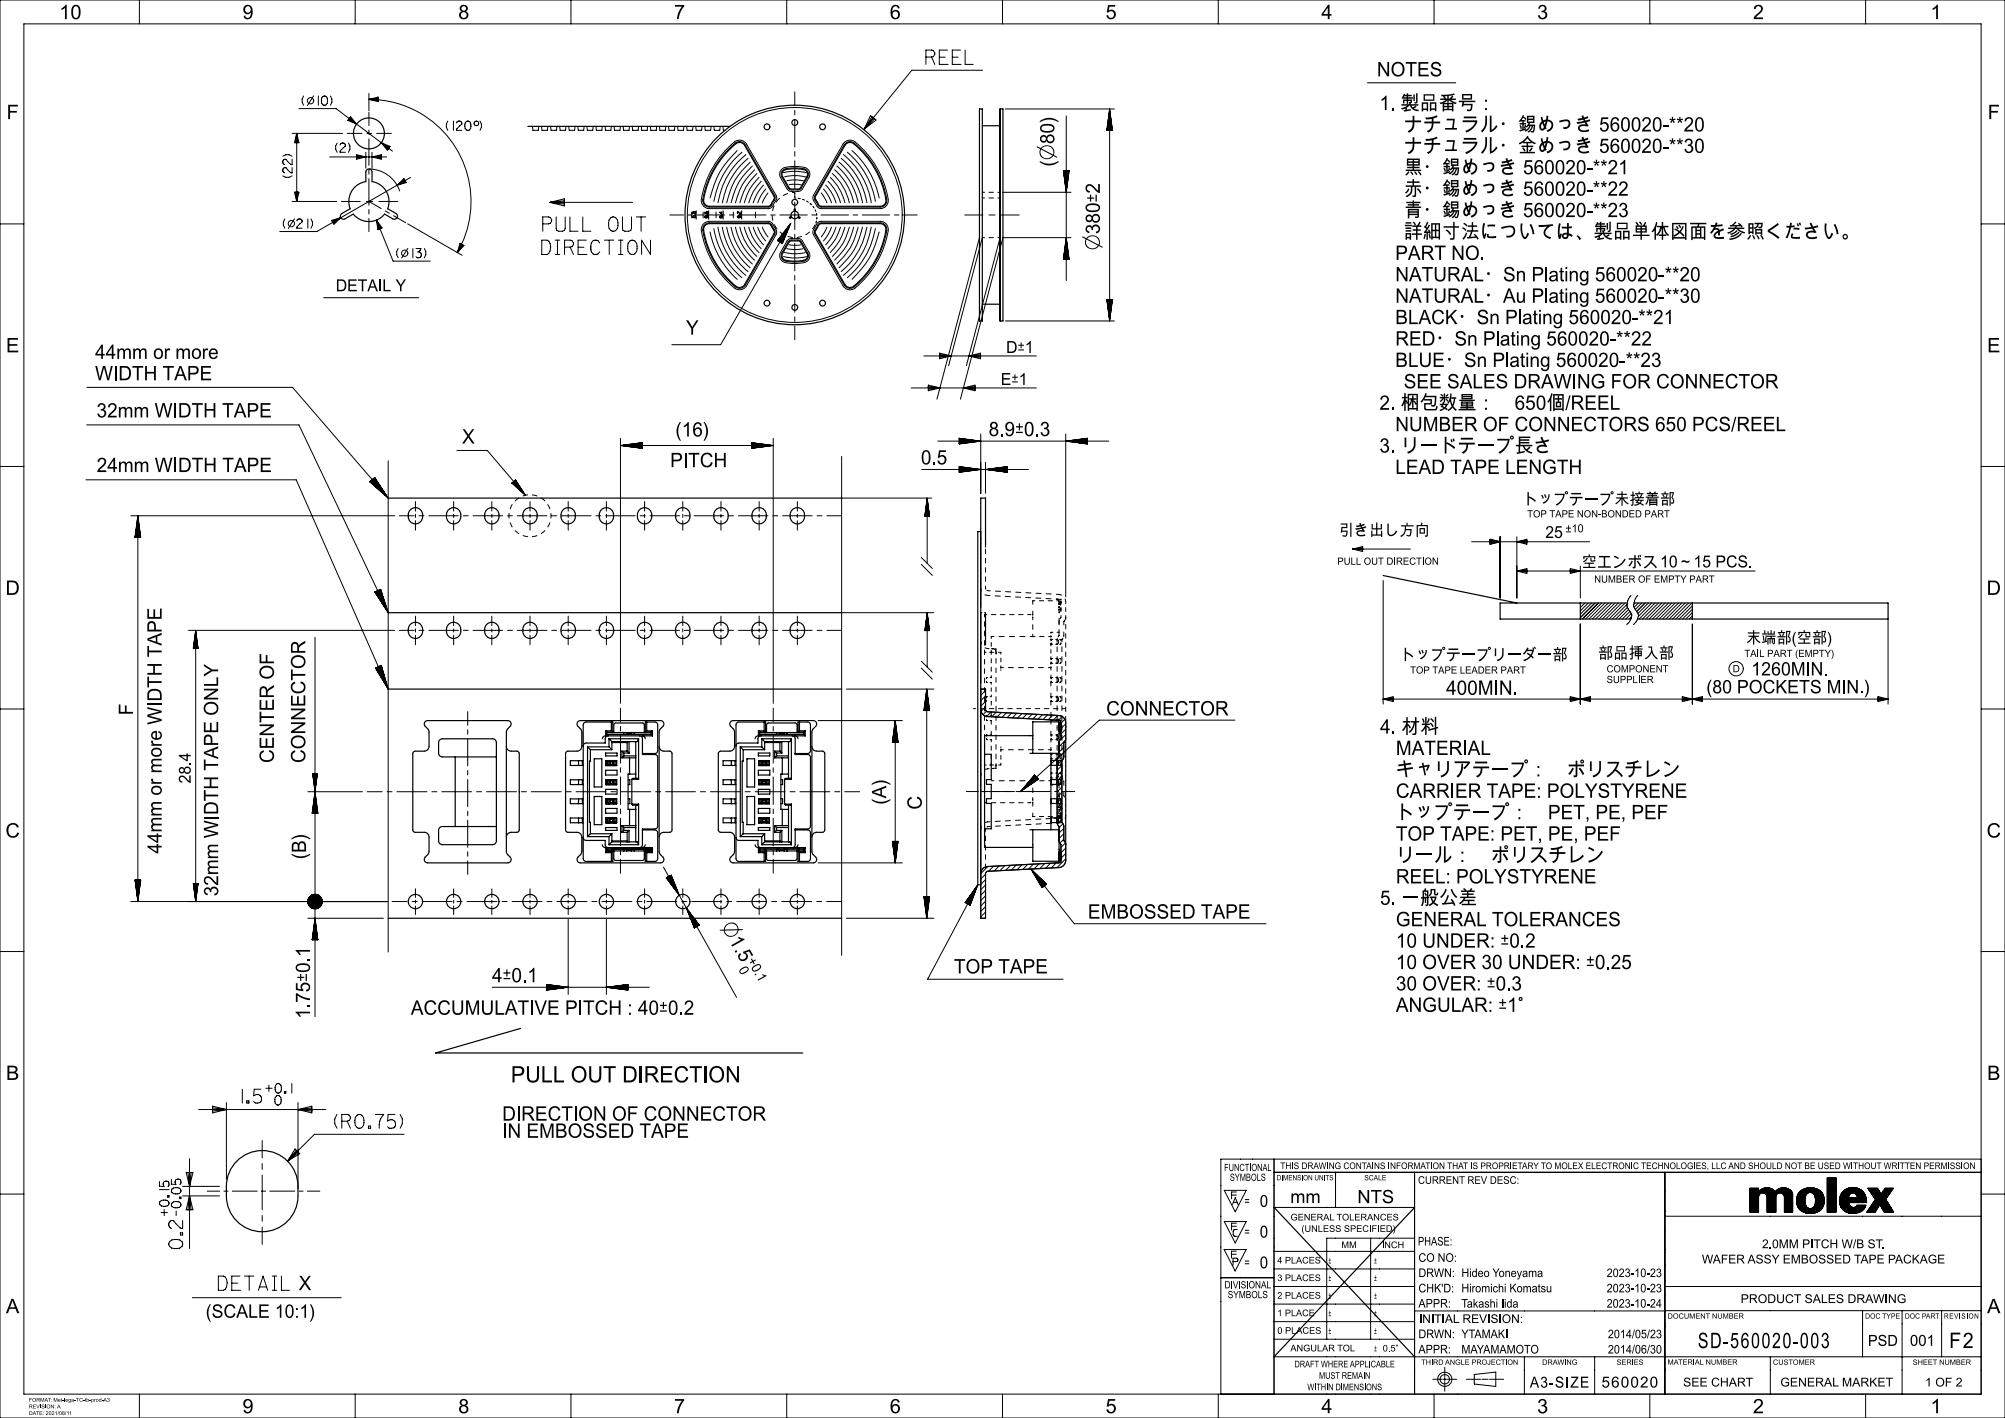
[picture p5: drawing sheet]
<svg xmlns="http://www.w3.org/2000/svg" width="420mm" height="297mm" viewBox="0 0 420 297" stroke-linecap="round" stroke-linejoin="round" font-family="sans-serif">
<defs><g id="words">
<text font-size="4.7" x="107" y="226.7">PULL OUT DIRECTION</text>
<g font-size="4.6">
<text x="230.4" y="52.4" transform="rotate(-90 230.4 52.4)">⌀380</text>
<text x="151" y="194" transform="rotate(61 151 194)">⌀1.5</text>
<text x="355.6" y="282.4">SD-560020-003</text>
</g>
<text font-size="4.5" x="408.3" y="282.3">F2</text>
<g font-size="4.2">
<text x="12.4" y="4">10</text>
<text x="50.8" y="4">9</text>
<text x="96" y="4">8</text>
<text x="141.2" y="4">7</text>
<text x="186.4" y="4">6</text>
<text x="231.6" y="4">5</text>
<text x="276.8" y="4">4</text>
<text x="322" y="4">3</text>
<text x="367.2" y="4">2</text>
<text x="404.4" y="4">1</text>
<text x="288.4" y="16">NOTES</text>
<text x="289" y="23.1">1. 製品番号：</text>
<text x="1.4" y="25">F</text>
<text x="290.1" y="27.5">ナチュラル・錫めっき 560020-**20</text>
<text x="416.4" y="25">F</text>
<text x="220.9" y="34.9" transform="rotate(-90 220.9 34.9)">(⌀80)</text>
<text x="290.1" y="32">ナチュラル・金めっき 560020-**30</text>
<text x="290.1" y="36.5">黒・錫めっき 560020-**21</text>
<text x="290.1" y="41">赤・錫めっき 560020-**22</text>
<text x="290.1" y="45.5">青・錫めっき 560020-**23</text>
<text x="290.1" y="50">詳細寸法については、製品単体図面を参照ください。</text>
<text x="292.3" y="54.4">PART NO.</text>
<text x="292.3" y="58.9">NATURAL・Sn Plating 560020-**20</text>
<text x="292.3" y="63.4">NATURAL・Au Plating 560020-**30</text>
<text x="143.7" y="70.1">Y</text>
<text x="292.3" y="67.9">BLACK・Sn Plating 560020-**21</text>
<text x="1.3" y="73.8">E</text>
<text x="19.9" y="75.2">44mm or more</text>
<text x="292.3" y="76.9">BLUE・Sn Plating 560020-**23</text>
<text x="292.3" y="72.4">RED・Sn Plating 560020-**22</text>
<text x="416.3" y="73.8">E</text>
<text x="19.9" y="79.7">WIDTH TAPE</text>
<text x="289" y="81.3">SEE SALES DRAWING FOR CONNECTOR</text>
<text x="20.2" y="87.4">32mm WIDTH TAPE</text>
<text x="289" y="85.8">2. 梱包数量：　650個/REEL</text>
<text x="96.8" y="92.9">X</text>
<text x="141.5" y="91.4">(16)</text>
<text x="207.1" y="91.3">8.9</text>
<text x="289" y="94.8">3. リードテープ長さ</text>
<text x="292.3" y="90.3">NUMBER OF CONNECTORS 650 PCS/REEL</text>
<text x="20.2" y="98.9">24mm WIDTH TAPE</text>
<text x="140.4" y="97.8">PITCH</text>
<text x="192.9" y="97.3">0.5</text>
<text x="292.3" y="99.3">LEAD TAPE LENGTH</text>
<text x="1.1" y="124.6">D</text>
<text x="416.1" y="124.6">D</text>
<text x="27.9" y="149.8" transform="rotate(-90 27.9 149.8)">F</text>
<text x="231.7" y="149.8">CONNECTOR</text>
<text x="302.9" y="145.5">400MIN.</text>
<text x="289.1" y="153.7">4. 材料</text>
<text x="57.4" y="159.8" transform="rotate(-90 57.4 159.8)">CENTER OF</text>
<text x="64" y="159.8" transform="rotate(-90 64 159.8)">CONNECTOR</text>
<text x="292.4" y="158.1">MATERIAL</text>
<text x="292.4" y="162.6">キャリアテープ：　ポリスチレン</text>
<text x="292.4" y="167.1">CARRIER TAPE: POLYSTYRENE</text>
<text x="185.7" y="168.5" transform="rotate(-90 185.7 168.5)">(A)</text>
<text x="193.1" y="169.6" transform="rotate(-90 193.1 169.6)">C</text>
<text x="292.4" y="171.6">トップテープ：　PET, PE, PEF</text>
<text x="1.1" y="175.4">C</text>
<text x="33.9" y="178.8" transform="rotate(-90 33.9 178.8)">44mm or more WIDTH TAPE</text>
<text x="64.1" y="180" transform="rotate(-90 64.1 180)">(B)</text>
<text x="292.4" y="176.1">TOP TAPE: PET, PE, PEF</text>
<text x="416.1" y="175.4">C</text>
<text x="292.4" y="180.6">リール：　ポリスチレン</text>
<text x="292.4" y="185">REEL: POLYSTYRENE</text>
<text x="45.7" y="187.7" transform="rotate(-90 45.7 187.7)">32mm WIDTH TAPE ONLY</text>
<text x="289.1" y="189.5">5. 一般公差</text>
<text x="227.9" y="192.4">EMBOSSED TAPE</text>
<text x="292.4" y="194">GENERAL TOLERANCES</text>
<text x="199.8" y="203.9">TOP TAPE</text>
<text x="292.4" y="203">10 OVER 30 UNDER:</text>
<text x="292.4" y="198.5">10 UNDER:</text>
<text x="103.1" y="205.7">4</text>
<text x="292.4" y="207.5">30 OVER:</text>
<text x="64.9" y="213.4" transform="rotate(-90 64.9 213.4)">1.75</text>
<text x="86.1" y="212.5">ACCUMULATIVE PITCH : 40</text>
<text x="292.4" y="211.9">ANGULAR:</text>
<text x="1.3" y="226.2">B</text>
<text x="416.3" y="226.2">B</text>
<text x="105.2" y="234.7">DIRECTION OF CONNECTOR</text>
<text x="105.2" y="238.3">IN EMBOSSED TAPE</text>
<text x="1.3" y="275.1">A</text>
<text x="62.6" y="270.2">X</text>
<text x="416.3" y="275.1">A</text>
<text x="50.8" y="296">9</text>
<text x="96" y="296">8</text>
<text x="141.2" y="296">7</text>
<text x="186.4" y="296">6</text>
<text x="231.6" y="296">5</text>
<text x="276.8" y="296">4</text>
<text x="322" y="296">3</text>
<text x="367.2" y="296">2</text>
<text x="404.4" y="296">1</text>
</g>
<g font-size="3.9">
<text x="366.9" y="141.5">1260MIN.</text>
<text x="357.4" y="145.2">(80 POCKETS MIN.)</text>
<text x="270.3" y="252">mm</text>
<text x="284.3" y="252">NTS</text>
<text x="43.1" y="276">(SCALE 10:1)</text>
</g>
<g font-size="3.7">
<text x="230.4" y="42.4" transform="rotate(-90 230.4 42.4)">±2</text>
<text x="212.6" y="91.3">±0.3</text>
<text x="314.3" y="198.5">±0.2</text>
<text x="332.2" y="203">±0.25</text>
<text x="64.9" y="205.6" transform="rotate(-90 64.9 205.6)">±0.1</text>
<text x="105.3" y="205.7">±0.1</text>
<text x="311.4" y="207.5">±0.3</text>
<text x="138" y="212.5">±0.2</text>
<text x="313.9" y="211.9">±1°</text>
</g>
<g font-size="3.5">
<text x="70.3" y="61">DETAIL Y</text>
<text x="210.7" y="73.9">D</text>
<text x="209.6" y="80.6">E</text>
<text x="323.7" y="112.7">25</text>
<text x="39.9" y="164.1" transform="rotate(-90 39.9 164.1)">28.4</text>
<text x="263.9" y="252.8">0</text>
<text x="263.9" y="259.2">0</text>
<text x="263.9" y="265.7">0</text>
</g>
<g font-size="3.4">
<text x="319" y="105.7">トップテープ未接着部</text>
<text x="280.4" y="112.2">引き出し方向</text>
<text x="331.3" y="118.9">空エンボス10～15 PCS.</text>
<text x="334.7" y="138">部品挿入部</text>
<text x="365.7" y="134.8">末端部(空部)</text>
<text x="293.3" y="138.3">トップテープリーダー部</text>
</g>
<text font-size="3.3" x="320.5" y="290.6">A3-SIZE</text>
<g font-size="3.2">
<text x="391.3" y="281.9">PSD</text>
<text x="400.1" y="281.9">001</text>
<text x="335.5" y="290.6">560020</text>
</g>
<g font-size="3.1">
<text x="213.1" y="73.9">±1</text>
<text x="211.8" y="80.6">±1</text>
</g>
<text font-size="2.9" x="156.4" y="201.2" transform="rotate(61 156.4 201.2)">+0.1</text>
<text font-size="2.8" x="154.6" y="203.1" transform="rotate(61 154.6 203.1)">0</text>
<g font-size="2.6">
<text x="260.7" y="252.4">=</text>
<text x="260.7" y="258.9">=</text>
<text x="369.1" y="261.4">2.0MM PITCH W/B ST.</text>
<text x="260.7" y="265.3">=</text>
<text x="356.5" y="264.6">WAFER ASSY EMBOSSED TAPE PACKAGE</text>
<text x="364.6" y="272.9">PRODUCT SALES DRAWING</text>
<text x="352.6" y="290.4">SEE CHART</text>
<text x="372.9" y="290.4">GENERAL MARKET</text>
<text x="403.3" y="290.4">1 OF 2</text>
</g>
<g font-size="2.5">
<text x="297" y="260.9">PHASE:</text>
<text x="297.1" y="264.3">CO NO:</text>
<text x="297.1" y="267.5">DRWN: Hideo Yoneyama</text>
<text x="336.6" y="267.5">2023-10-23</text>
<text x="297.1" y="270.7">CHK'D: Hiromichi Komatsu</text>
<text x="297.1" y="273.9">APPR:</text>
<text x="306.1" y="273.9">Takashi Iida</text>
<text x="336.6" y="270.7">2023-10-23</text>
<text x="336.6" y="273.9">2023-10-24</text>
<text x="297.1" y="280.3">DRWN: YTAMAKI</text>
<text x="297.2" y="277.1">INITIAL REVISION:</text>
<text x="336.8" y="280.3">2014/05/23</text>
<text x="297.1" y="283.5">APPR:</text>
<text x="306.1" y="283.5">MAYAMAMOTO</text>
<text x="336.8" y="283.5">2014/06/30</text>
</g>
<text font-size="2.4" x="327.9" y="111.5">±10</text>
<text font-size="2.2" x="297" y="248">CURRENT REV DESC:</text>
<g font-size="2.1">
<text x="319.9" y="108.4">TOP TAPE NON-BONDED PART</text>
<text x="280.1" y="118.3">PULL OUT DIRECTION</text>
<text x="334" y="122">NUMBER OF EMPTY PART</text>
<text x="365.4" y="137.6">TAIL PART (EMPTY)</text>
<text x="295.4" y="141.1">TOP TAPE LEADER PART</text>
<text x="336.5" y="140.8">COMPONENT</text>
<text x="336.5" y="143.1">SUPPLIER</text>
<text x="362.9" y="140.8">D</text>
<text x="256.4" y="245.3">FUNCTIONAL</text>
<text x="257.6" y="247.3">SYMBOLS</text>
<text x="256.5" y="269.8">DIVISIONAL</text>
<text x="257.2" y="271.9">SYMBOLS</text>
</g>
<g font-size="1.9">
<text x="268.2" y="244.9">THIS DRAWING CONTAINS INFORMATION THAT IS PROPRIETARY TO MOLEX ELECTRONIC TECHNOLOGIES, LLC AND SHOULD NOT BE USED WITHOUT WRITTEN PERMISSION</text>
<text x="270.3" y="255.6">GENERAL TOLERANCES</text>
<text x="272.6" y="258">(UNLESS SPECIFIED)</text>
<text x="281" y="261.4">MM</text>
<text x="289.4" y="261.4">INCH</text>
<text x="267.6" y="264.6">4 PLACES</text>
<text x="267.6" y="268.3">3 PLACES</text>
<text x="278.3" y="264.6">±</text>
<text x="278.3" y="268.3">±</text>
<text x="287.8" y="264.6">±</text>
<text x="287.8" y="268.3">±</text>
<text x="267.6" y="272">2 PLACES</text>
<text x="267.6" y="275.7">1 PLACE</text>
<text x="278.3" y="272">±</text>
<text x="278.3" y="275.7">±</text>
<text x="287.8" y="272">±</text>
<text x="287.8" y="275.7">±</text>
<text x="267.6" y="279.4">0 PLACES</text>
<text x="278.3" y="279.4">±</text>
<text x="287.8" y="279.4">±</text>
<text x="270.3" y="283">ANGULAR TOL</text>
<text x="271.2" y="286.4">DRAFT WHERE APPLICABLE</text>
<text x="287.8" y="283">± 0.5°</text>
<text x="273.9" y="291.2">WITHIN DIMENSIONS</text>
<text x="276.3" y="288.8">MUST REMAIN</text>
</g>
<text font-size="1.6" x="407.2" y="276.2">REVISION</text>
<g font-size="1.5">
<text x="267.4" y="247.2">DIMENSION UNITS</text>
<text x="285.8" y="247.2">SCALE</text>
<text x="349.3" y="276.2">DOCUMENT NUMBER</text>
<text x="390.7" y="276.2">DOC TYPE</text>
<text x="399" y="276.2">DOC PART</text>
<text x="297.7" y="285.9">THIRD ANGLE PROJECTION</text>
<text x="323" y="285.9">DRAWING</text>
<text x="338.6" y="285.9">SERIES</text>
<text x="349.3" y="285.8">MATERIAL NUMBER</text>
<text x="371.4" y="285.9">CUSTOMER</text>
<text x="400.7" y="285.9">SHEET NUMBER</text>
</g>
<g font-size="1.1">
<text x="6" y="293.6">FORMAT: Met-lega-TC-tb-prod-A3</text>
<text x="6" y="295">REVISION: A</text>
<text x="6" y="296.4">DATE: 2021/08/11</text>
</g>
</g></defs>
<g fill="none" stroke="#000" stroke-width=".21">
<path d="M0 0h420v297h-420zM5 5h410v287h-410zM29.2 0v5M74.4 0v5M77.3 19.6v3.6M119.6 0v5M164.8 0v5M166.5 19.3v2.8M194 12l1.5-.2 .3-.7-.3-.5-.3-.1h-1.2v3M195.1 12l.7 1.5M196.8 12h1.2M198.5 10.5h-1.7v3h1.8"/>
<path d="M199.5 12h1.2M201.2 10.5h-1.7v3h1.8M202.2 10.5v3h1.7M205.8 14.7h-14.8l-10 12.3M210 0v5M255.2 0v5M286.4 17.3h18.5M300.4 0v5M345.6 0v5M390.8 0v5M59.2 32.7l.7-.3h.6l.7 .3M59.2 36.8l.7 .3h.6l.7-.3"/>
<path d="M61.2 27.9h10.6M61.2 33.4v1.1l-.4-.1-.9-1a.54 .54 0 0 0-.7 .4 .54 .54 0 0 0 .4 .7M61.2 35.1v1.1l-.4-.1-.9-.9a.55 .55 0 0 0-.7 .3 .55 .55 0 0 0 .4 .7M62.2 27.9v14.3M62.2 27.9l.4 2h-.9zM62.2 27.9l-.3 2M62.2 27.9l.2 2M62.6 22.7h7.8l11.8 9M63.6 20.1l-.3 .7v.6l.3 .7M65.7 20.1l-1.3 2M66.7 20.1v2M67.7 20.2l.2-.1a1.05 1.05 0 0 1 .7 .9 1.05 1.05 0 0 1-.6 1.1h-.1a1.19 1.19 0 0 1-.2-1.9z"/>
<path d="M69.1 32.9h11.9M69.2 20.1l.3 .7v.6l-.3 .7M70.6 30l-.3 .6v.7l.3 .6M71.2 30.4a.54 .54 0 0 1 .7-.4 .54 .54 0 0 1 .4 .7l-1 .9-.1 .3h1.2M72.7 27.9h3.1M73 30l.3 .6v.7l-.3 .6M73 25l1.7 1M73.1 24.8l1.6 1.2M73.3 24.6l1.4 1.4M73.4 24.4l1.3 1.6-1.9-.8zM74.7 32.4l1.9 .5-1.9 .4zM74.7 32.6l1.9 .3"/>
<path d="M76.6 32.9l-1.9 .2M76.6 31.9v3.3M76.8 27.9h1.1M77.3 35.4a6.8 6.8 0 0 1 6.4 4.6M77.3 20.8a21.4 21.4 0 0 1 18.5 32.1M77.3 23.5v2.8M77.3 27.2v1M77.3 29.1v5.5M77.3 35.6v.9M77.3 37.4v5.6M77.3 20.8l1.9-.5v1zM77.3 20.8l1.9 .2"/>
<path d="M77.3 20.8h1.9M77.9 32.9l2-.5v.9zM77.9 32.9l2 .2M77.9 31.9v3.3M78.9 27.9h3.1M79.2 20.6l-1.9 .2M79.9 29.9l1.8 .8-.6 .7zM79.9 29.9l1.4 1.3M79.9 29.9l1.7 1M79.9 32.7l-2 .2M83.2 38.8l1.4-1.4 .5 .8zM83.2 38.8l1.7-1 .1 .2z"/>
<path d="M84.7 37.6l-1.5 1.2M86 37.2l-19.6 11.3h-7.8M93.8 25.4l-.3 .6v.7l.3 .6M95 25.4v1.9M95.6 25.8a.54 .54 0 0 1 .7-.4 .54 .54 0 0 1 .4 .7l-1 .9-.1 .3h1.1M97.7 25.5l.2-.1a1.05 1.05 0 0 1 .8 .9 1.05 1.05 0 0 1-.6 1h-.2a1.19 1.19 0 0 1-.2-1.8zM99.8 26.3l.3-.1a.49 .49 0 0 0 .1-.7 .49 .49 0 0 0-.8 0 .49 .49 0 0 0 .1 .7l.3 .1M100.5 25.4l.3 .6v.7l-.3 .6M111.5 26.5l.1 .8h1.2l.1-.8M113.4 26.5l.1 .8h1.2l.1-.8M115.3 26.5l.1 .8h1.2l.1-.8M117.2 26.5l.1 .8h1.2l.1-.8"/>
<path d="M119.1 26.5l.1 .8h1.2l.1-.8M121 26.5l.1 .8h1.2l.1-.8M122.9 26.5l.1 .8h1.2l.1-.8M124.8 26.5l.1 .8h1.2l.1-.8M126.7 26.5l.1 .8h1.2l.1-.8M128.6 26.5l.1 .8h1.2l.1-.8M130.5 26.5l.1 .8h1.2l.1-.8M132.4 26.5l.1 .8h1.2l.1-.8M134.3 26.5l.1 .8h1.2l.1-.8M136.2 26.5l.1 .8h1.2l.1-.8M138.1 26.5l.1 .8h1.2l.1-.8M140 26.5l.1 .8h1.2l.1-.8"/>
<path d="M141.9 26.5l.1 .8h1.2l.1-.8M143.8 26.5l.1 .8h1.2l.1-.8M145.7 26.5l.1 .8h1.2l.1-.8M147.6 26.5l.1 .8h1.2l.1-.8M149.5 26.5l.1 .8h1.2l.1-.8M151.4 26.5l.1 .8h.3M152.1 31.3l1.7-1.6a1.69 1.69 0 0 1 2.6 .5l6.2 10.7a1.43 1.43 0 0 1-.4 1.6l-.3 .5a1.09 1.09 0 0 1-1 .7h-12.3a1.69 1.69 0 0 1-1.7-2 19.8 19.8 0 0 1 5.2-10.4zM152.3 31.6l1.8-1.7a1.39 1.39 0 0 1 2 .4l6.2 10.7a1.78 1.78 0 0 1-.5 1.7 .91 .91 0 0 1-.9 .7h-12.4a1.39 1.39 0 0 1-1.3-1.6 19.5 19.5 0 0 1 5.1-10.2zM152.8 26.5l-.1 .1M154.4 31.5a18.1 18.1 0 0 0-5.7 10M155.4 31.9a17.2 17.2 0 0 0-5.9 10.3M156.2 32.4a16.3 16.3 0 0 0-5.8 10.1"/>
<path d="M156.7 33.2a15.4 15.4 0 0 0-5.4 9.3M157.2 34a14.5 14.5 0 0 0-5 8.5M157.6 34.8a13.6 13.6 0 0 0-4.5 7.7M158.1 35.6a12.6 12.6 0 0 0-4 6.9M158.5 36.4a11.7 11.7 0 0 0-3.5 6.1M159 37.2a10.8 10.8 0 0 0-3.1 5.3M159.5 38a9.9 9.9 0 0 0-2.7 4.5M159.9 38.8a9.1 9.1 0 0 0-2.1 3.7M160.4 39.6a8.1 8.1 0 0 0-1.7 2.9M163.7 35.5a5.4 5.4 0 0 1 3.6-.6 1.96 1.96 0 0 1 2.3 1.4l-.1 .9-1.4 2.4a1.43 1.43 0 0 1-1.6 .5h-.6a1.09 1.09 0 0 1-1-.5l-1.5-2.7a1.45 1.45 0 0 1 .3-1.4zM163.9 35.7a5.7 5.7 0 0 1 3.9-.4 1.28 1.28 0 0 1 1.3 .4 1.28 1.28 0 0 1 .1 1.4l-1.4 2.3a1.78 1.78 0 0 1-1.6 .4 .91 .91 0 0 1-1.1-.4l-1.4-2.5a1.15 1.15 0 0 1 .2-1.2zM164.1 36.2l2.8-.3 2.1 .3"/>
<path d="M164.4 37l2.5-.2 1.9 .3M164.8 37.8l1.8-.1 1.7 .2M165.3 38.7l1.5-.1 1.1 .1M166.5 23.1v1M166.5 25v5.8M166.5 31.8v.9M166.5 33.7v5.7M172.5 39.6l1 1.3 .7 1.6M173 38.8l1.1 1.4 1 2.3M173.4 38l1 1.1 .8 1.3 .9 2.1M173.9 37.2a10.8 10.8 0 0 1 3.1 5.3M174.4 36.4a11.7 11.7 0 0 1 3.5 6.1"/>
<path d="M174.8 35.6a12.6 12.6 0 0 1 4 6.9M175.3 34.8a13.6 13.6 0 0 1 4.5 7.7M175.8 34a14.5 14.5 0 0 1 4.9 8.5M176.2 33.2a15.4 15.4 0 0 1 5.4 9.3M176.7 32.4a16.3 16.3 0 0 1 5.8 10.1M176.7 30a1.69 1.69 0 0 1 2.4-.3 19.7 19.7 0 0 1 7 12.3 1.69 1.69 0 0 1-1.7 1.7h-12.4a1.43 1.43 0 0 1-1.2-1.2l-.3-.4a1.09 1.09 0 0 1-.1-1.2zM177 30.2a1.39 1.39 0 0 1 1.9-.2 19.4 19.4 0 0 1 6.9 12 1.39 1.39 0 0 1-1.4 1.4h-12.4a1.78 1.78 0 0 1-1.1-1.3 .91 .91 0 0 1-.2-1.1zM177.5 31.9a17.2 17.2 0 0 1 5.9 10.3M178.5 31.5a18.1 18.1 0 0 1 5.7 10M182.3 24.2l1.2 1-2.5 1.8zM182.7 24.5l-1.7 2.5M183.2 24.9l-2.2 2.1"/>
<path d="M210.6 22.8h22.8M222.8 35.8l.6 4.5 .5-4.5M222.8 35.8h1.1M222.8 35.8h.1M222.8 35.8v.4M222.9 35.8v.8M222.9 35.8v1.2M223 35.8v1.6M223 35.8v2M223.1 35.8v2.4M223.1 35.8v2.7M223.2 35.8v3.1"/>
<path d="M223.2 35.8v3.5M223.3 35.8v3.9M223.4 24.3v34.5M223.4 35.8v3.9M223.5 35.8v3.5M223.5 35.8v3.1M223.6 35.8v2.7M223.6 35.8v2.4M223.7 35.8v2M223.7 35.8v1.6M223.8 35.8v1.2M223.8 35.8v.8"/>
<path d="M223.9 35.8v.4M223.9 35.8h.1M231.8 27.3h1.2M231.9 27.3h.1M231.9 26.9v.4M232 26.5v.8M232 26.1v1.2M232.1 25.7v1.6M232.1 25.3v2M232.2 24.9v2.4M232.2 24.6v2.7M232.3 24.2v3.1"/>
<path d="M232.3 23.8v3.5M232.4 23.4v3.9M232.4 23v4.3M232.4 22.8l-.6 4.5M232.4 22.8l.6 4.5M232.4 22.8v44.4M232.5 23.4v3.9M232.6 23.8v3.5M232.6 24.2v3.1M232.7 24.6v2.7M232.7 24.9v2.4M232.8 25.3v2"/>
<path d="M232.8 25.7v1.6M232.9 26.1v1.2M232.9 26.5v.8M233 26.9v.4M233 27.3h.1M0 46.9h5M59.7 45.9l-.3 .6v.7l.3 .6M61.2 42.2h9.4M61.7 40.3h.9l-.4 1.9zM61.7 45.8l-1.3 2M61.9 40.3l.3 1.9M62.2 46.3a.54 .54 0 0 1 .7-.4 .54 .54 0 0 1 .3 .7l-1 .9v.3h1.1"/>
<path d="M62.4 40.3l-.2 1.9M64.5 45.9v1.9M65.1 45.9l.3 .6v.7l-.3 .6M69.5 46.2l1.9-.6-1.5 1.4zM71.4 45.6l-1.7 1M71.4 45.6l-1.8 .8M71.4 45.6l-1.6 1.2M71.5 42.2h4M76.8 42.2h1.3M77.3 43.9v.9M77.3 45.7v2.8M77.3 42.2l2.6 1.5"/>
<path d="M78.9 46.1l1.1 1.6-.9 .4zM78.9 46.1l.5 1.9M78.9 46.1l3.4 8.6h7.8M78.9 46.1l.9 1.7M79.4 42.2h3.9M80.7 44.2l.9 .5M82.4 45.2l2.6 1.5M83.4 52.1l-.3 .6v.7l.3 .6M85.4 46.9l11.4 6.6M85.4 52l-1.3 2M86.5 52.1v1.9M87.1 52.1h1.1l-.2 .3-.5 .4a.63 .63 0 0 1 .7 .8 .63 .63 0 0 1-1.1 .2"/>
<path d="M88.9 52.1l.3 .6v.7l-.3 .6M96.4 51l.8 .4-1.4 1.5zM96.6 51.1l-.8 1.8M96.8 51.2l-1 1.7M97 51.3l-1.2 1.6M113.5 50.3h1.1a1.84 1.84 0 0 1 .4 2.8l-.4 .2h-1.1zM113.7 46.9l1.6-.1 .3-.8-.3-.4-.4-.2h-1.2v3M115.2 42.4l3-.8v1.5zM115.2 42.4l3 .3M116.3 53.3h.9M116.3 50.3h.9M116.5 45.4v2.4l.1 .4 .4 .2h.8l.5-.2 .1-.4v-2.4"/>
<path d="M116.8 50.3v3M118.2 42l-3 .4M118.3 51.8h1.2M119.4 45.4v3h1.7M119.4 51.8l.7 1.5M119.5 51.8l.3-.2 .3-.4v-.3l-.3-.5-1.5-.1v3M121.1 51.8h1.2M122.1 45.4v3h1.7M122.8 50.3h-1.7v3h1.8M125.6 50.9l-.3-.5h-1a2.15 2.15 0 0 0 0 2.8 1.03 1.03 0 0 0 1.3-.5M126.6 50.3h2M127.6 50.3v3"/>
<path d="M128 45.6l.6-.2a1.41 1.41 0 0 1 .8 1.8v.6l-.4 .5-.7 .1a1.35 1.35 0 0 1-.8-1.7l.1-.6zM129.6 53.3h.9M129.6 50.3h.9M130 50.3v3M130.4 45.4v2.4l.1 .4 .4 .2h.8l.4-.2 .2-.4v-2.4M132 50.4l.6-.1a1.41 1.41 0 0 1 .9 1.8l-.1 .6-.4 .5-.7 .1a1.35 1.35 0 0 1-.8-1.7l.1-.7zM132.5 42.4h-17.3M133.3 45.4h2M134.3 45.4v3M136.3 50.3v3l-1.9-3v3M140.3 45h2.9M144.2 45h.9"/>
<path d="M144.9 44.4v1.2M145.1 45.3a.27 .27 0 0 1 .4-.1 .27 .27 0 0 1 .1 .4h-.4zM145.3 44.6v.1M145.4 44.6l.1 .1M145.4 44.5l-.3-.1v.3h.2M145.4 44.5v.1M145.4 44.6h-.1M145.5 44.7h.1M145.5 44.4h.1M145.5 44.4l-.1 .1M145.6 44.4l.1 .1-.1 .2M145.6 44.9l.1 .1z"/>
<path d="M146.1 45h5.7M147.3 44.4v1.2M147.4 46.9l.7-.5h.5h12.3a1.43 1.43 0 0 1 1.3 1.1l.3 .5a1.09 1.09 0 0 1 .1 1.2l-6.2 10.7a1.69 1.69 0 0 1-2.6 .4 19.7 19.7 0 0 1-6.9-12.2l.1-.5zM147.7 44.4a.24 .24 0 0 0 .2 .4 .24 .24 0 0 0 .2-.4 .18 .18 0 0 0-.2 .1 .18 .18 0 0 0 .2 .2M147.8 46.9l.8-.2h12.3a1.78 1.78 0 0 1 1.2 1.2 .91 .91 0 0 1 .2 1.1l-6.2 10.8a1.39 1.39 0 0 1-2.1 .3 19.4 19.4 0 0 1-6.8-12l.1-.5zM148.2 45h.1M148.7 48.6a18.1 18.1 0 0 0 5.7 9.9M149.5 47.9a17.2 17.2 0 0 0 5.9 10.3M150 44.4v1.2M150.4 47.6a16.3 16.3 0 0 0 5.8 10.1M150.7 44.5h.6M150.7 44.5h.1"/>
<path d="M150.7 44.5l.4 .3M151.1 44.8h.1M151.1 44.4v.4M151.2 45.1h.1M151.3 47.6a15.4 15.4 0 0 0 5.4 9.3M152.2 47.6a14.5 14.5 0 0 0 5 8.5M152.8 45h1M153.1 47.6a13.6 13.6 0 0 0 4.5 7.7M153.6 44.4v1.2M154.1 47.6a12.6 12.6 0 0 0 4 6.9M154.7 45h5.8M155 45h.1"/>
<path d="M155 47.6a11.7 11.7 0 0 0 3.5 6.1M155.1 44.4v.3l-.6-.3 .1 .3M155.9 47.6a10.8 10.8 0 0 0 3.1 5.3M156.8 47.6l.5 1.4 .7 1.3 1.5 1.8M157.8 47.6l1 2.2 1.1 1.5M158.3 44.4v1.2M158.7 47.6l.7 1.5 1 1.4M159.7 47.6l1.2 2M160.9 40.4l-1.2 2.1M161.4 45h1M161.8 45.1l.1 1M162.1 43.2l-.3 .9"/>
<path d="M162.2 47.1l.5 .8M162.9 50.4l1 .6M162.9 50.3v.1M163.1 50l-.2 .4M163.3 41.6l-.7 .7M163.3 45h5.8M163.4 49.7l-.4 .7M163.4 48.6l.8 .6M163.6 49.4l-.6 1.1M163.9 49.1l-.8 1.4M163.9 50.9v.1M164.1 50.6l-.3 .3"/>
<path d="M164.1 48.8l-1 1.7M164.1 53.7l2.8 .3 2-.2M164.2 50.2l-.4 .7M164.3 52.9l1.9 .2 2.5-.2M164.3 48.5l-1.2 2M164.4 49.8l-.6 1.1M164.5 49.5l-.8 1.4M164.6 48.2l-1.4 2.4M164.7 49.1l-1 1.7M164.8 52.1l1.7 .2 1.7-.2M164.8 47.9l-1.6 2.7M164.8 48.8l-1.2 2"/>
<path d="M165 48.4l-1.4 2.4M165 40.5l-.9 .5M165 47.6l-1.7 3M165.1 50.2l.5-.2h1.4a1.09 1.09 0 0 1 1.1 .5l1.4 2.3a1.52 1.52 0 0 1-.1 1.6 1.52 1.52 0 0 1-1.5 .7 5.7 5.7 0 0 1-4.2-.6 1.45 1.45 0 0 1-.2-1.7zM165.1 49.5l.9 .2M165.1 48l-1.6 2.8M165.2 51.3l1.5 .1 1-.1M165.3 47.7l-1.8 3M165.3 50.4l.3-.1h1.2a.91 .91 0 0 1 1 .3l1.4 2.4a1.26 1.26 0 0 1-.1 1.3 1.26 1.26 0 0 1-1.3 .5 5.6 5.6 0 0 1-3.9-.5 1.15 1.15 0 0 1-.1-1.3zM165.4 47.3l-1.9 3.4M165.5 46.9l-2.2 3.7 2-3.4M165.6 46.8l-2.7 3.6"/>
<path d="M165.6 46.8l-1.7 4.2M165.6 46.8l-14.6 25.4h-10.3M166 40.3h.5v1.2h.2M166.5 42.3v5.8M166.5 49.1v.9M166.5 51v5.7M166.5 57.7v1M166.5 59.6v5.8M167.2 41.5l.5 .1M167.9 49.5l-.9 .2M168.1 41.7l.4 .2M168.9 42.1l.4 .2"/>
<path d="M169.6 48.6l-.8 .6M169.7 42.6l.3 .3M170.1 45h.9M170.3 43.2l.2 .4M170.6 47.5l-.4 .4M170.7 47.1l-.1 .2M170.7 43.9l.2 .4M171 46.3l-.1 .4M171 44.7l.1 .4M171.1 45.5v.4M171.2 46.7l.8-.3h12.4a1.69 1.69 0 0 1 1.7 1.9 19.7 19.7 0 0 1-7.2 12.2 1.69 1.69 0 0 1-2.3-.6l-6.2-10.7a1.43 1.43 0 0 1 .4-1.7zM171.5 46.9l.5-.2h12.5a1.39 1.39 0 0 1 1.3 1.6 19.4 19.4 0 0 1-7 11.9 1.39 1.39 0 0 1-2-.5l-6.1-10.7a1.78 1.78 0 0 1 .5-1.6z"/>
<path d="M172 45h5.7M172 40.4l1.2 2.1M173.2 47.6l-1.2 2M174.2 47.6a8.2 8.2 0 0 1-1.7 2.9M175.1 47.6a9 9 0 0 1-2.1 3.7M176.1 47.6a9.9 9.9 0 0 1-2.7 4.5M177 47.6a10.8 10.8 0 0 1-3.1 5.3M177.9 47.6a11.7 11.7 0 0 1-3.5 6.1M178.7 45h1M178.8 47.6a12.7 12.7 0 0 1-4 6.9M179.8 47.6a14.1 14.1 0 0 1-4.5 7.7M180.6 45h5.8"/>
<path d="M180.7 47.6a14.5 14.5 0 0 1-4.9 8.5M181.6 47.6a15.4 15.4 0 0 1-5.4 9.3M182.5 47.6a16.3 16.3 0 0 1-5.8 10.1M183.4 47.9a17.2 17.2 0 0 1-5.9 10.3M184.2 48.6a18.1 18.1 0 0 1-5.7 9.9M187.3 45h1M189.3 45h2.8M202.1 45h3.8M205.2 49.8l-8.9 33.8M205.8 40.3h.4M205.8 41.5h.4M206.2 49.8h-.4l-7.1 26.8"/>
<path d="M207.2 45h1.2M207.2 40.3h.9M207.2 41.5h.9M207.2 49.8h.9M209 49.8h.5l-7.1 26.8M209 40.3h.5M209 41.5h.5M209.7 45h3.8M210 40.3h14.4M210 49.8h14.4M210.1 49.8l-8.9 33.8M222.8 54.3l.6-4.5 .5 4.5"/>
<path d="M222.8 54.3h1.1M222.8 54.2v.1M222.8 53.8v.5M222.9 53.4v.9M222.9 53.1v1.2M223 52.7v1.6M223 52.3v2M223.1 51.9v2.4M223.1 51.5v2.8M223.2 51.1v3.2M223.2 50.7v3.6M223.3 50.4v3.9"/>
<path d="M223.4 50.4v3.9M223.5 50.7v3.6M223.5 51.1v3.2M223.6 51.5v2.8M223.6 51.9v2.4M223.7 52.3v2M223.7 52.7v1.6M223.8 53.1v1.2M223.8 53.4v.9M223.9 53.8v.5M223.9 54.2v.1M415 46.9h5"/>
<path d="M67.8 62.4h19.9M166.5 66.4v.9M166.5 68.3v2.9M193.5 74.6h23.6M196.8 74l2.5 .5-2.5 .6zM196.8 74.3l2.5 .2M199.3 74.5l-2.5 .3M203 74.6l2.4-.6v1.1zM203 74.6l2.4 .2M205.4 74.3l-2.4 .3M210.6 67.2h22.8M231.8 62.7h1.2"/>
<path d="M231.8 62.7l.6 4.5M231.9 62.7v.1M231.9 62.7v.5M232 62.7v.9M232 62.7v1.2M232.1 62.7v1.6M232.1 62.7v2M232.2 62.7v2.4M232.2 62.7v2.8M232.3 62.7v3.2M232.3 62.7v3.6M232.4 62.7v3.9"/>
<path d="M232.4 62.7v4.3M232.5 62.7v3.9M232.6 62.7v3.6M232.6 62.7v3.2M232.7 62.7v2.8M232.7 62.7v2.4M232.8 62.7v2M232.8 62.7v1.6M232.9 62.7v1.2M232.9 62.7v.9M233 62.7v.5M233 62.7v.1"/>
<path d="M233 62.7l-.6 4.5M0 97.7h5M18.2 89h44.4l18.7 39.3M18.2 81.1h43.1l20 23.2M81.3 96.5v102.9M95.7 94.4h6.4l7.9 9.3M130 91.8v55.5M130 93.3h32M130 93.3l4.5 .6M130.2 93.3h4.3M130.6 93.2h3.9M130.6 93.4h3.9"/>
<path d="M130.9 93.2h3.6M130.9 93.4h3.6M131.3 93.1h3.2M131.3 93.5h3.2M131.7 93.1h2.8M131.7 93.5h2.8M132.1 93h2.4M132.1 93.6h2.4M132.5 93.6h2M132.9 92.9h1.6M132.9 93.7h1.6M133.3 92.9h1.2"/>
<path d="M133.3 93.7h1.2M133.6 92.8h.9M133.6 93.8h.9M134 92.8h.5M134 93.8h.5M134.4 92.7h.1M134.4 93.9h.1M134.5 92.7v1.2M134.5 92.7l-4.5 .6M157.5 92.9h1.6M157.5 92.9h1.2M157.5 92.8h.8"/>
<path d="M157.5 92.8h.4M157.5 92.7h.1M157.5 92.7l4.5 .6M157.5 92.7v1.2M157.5 93h2.4M157.5 93.1h2.7M157.5 93.1h3.1M157.5 93.2h3.5M157.5 93.2h3.9M157.5 93.3h4.3M157.5 93.9h.1M157.5 93.8h.4"/>
<path d="M157.5 93.8h.8M157.5 93.7h1.2M157.5 93.7h1.6M157.5 93.6h2M157.5 93.6h2.4M157.5 93.5h2.7M157.5 93.5h3.1M157.5 93.4h3.5M157.5 93.4h3.9M162 91.8v55.5M162 93.3l-4.5 .6M176.3 95.6v104.5"/>
<path d="M190.9 81.3h26.2M193.1 98.3h22.3M194.5 80.7l2.4 .5-2.4 .6zM194.5 81l2.4 .2M194.5 81.2h2.4M196.4 92.4h35.8M196.9 81.2l-2.4 .3M200.9 97.7h.1M200.9 97.7l4.5 .6-4.5 .6M200.9 91.8l4.5 .6-4.5 .6zM200.9 97.7v1.2M200.9 97.8h.5"/>
<path d="M200.9 97.8h.9M200.9 97.9h1.3M200.9 97.9h1.6M200.9 98h2M200.9 98h2.4M200.9 98.1h2.8M200.9 98.2h3.2M200.9 98.2h3.6M200.9 98.3h4M200.9 98.3h4.3M200.9 98.9h.1M200.9 98.9h.5"/>
<path d="M200.9 98.8h.9M200.9 98.8h1.3M200.9 98.7h1.6M200.9 98.7h2M200.9 98.6h2.4M200.9 98.6h2.8M200.9 98.5h3.2M200.9 98.5h3.6M200.9 98.4h4M200.9 93h.1M200.9 92.9h.5M200.9 92.8h1.6"/>
<path d="M200.9 92.7h2M200.9 92.7h2.4M200.9 92.6h2.8M200.9 92.6h3.2M200.9 92.5h3.6M200.9 92.5h4M200.9 92.4h4.3M200.9 91.8h.1M200.9 91.9h.5M200.9 91.9h.9M200.9 92h1.3M200.9 92h1.6"/>
<path d="M200.9 92.1h2M200.9 92.1h2.4M200.9 92.2h2.8M200.9 92.2h3.2M200.9 92.3h3.6M200.9 92.3h4M201.8 81.3l2.4-.6v1.1zM201.8 81.3l2.4 .2M202.2 92.8l-1.3 .1M204.2 81l-2.4 .3M205.4 90.9v12.4M206.4 96.8v6.5"/>
<path d="M206.6 98.3h4.3M207 98.3h3.9M207 98.4h3.9M207.4 98.2h3.5M207.4 98.5h3.5M207.8 98.2h3.1M207.8 98.5h3.1M208.2 98.1h2.7M208.2 98.6h2.7M208.6 98h2.3M208.6 98.6h2.3M209 98h1.9"/>
<path d="M209 98.7h1.9M209.3 97.9h1.6M209.3 98.7h1.6M209.7 97.9h1.2M209.7 98.8h1.2M210.1 97.8h.8M210.1 98.8h.8M210.5 97.8h.4M210.5 98.9h.4M210.9 97.7h.1M210.9 98.9h.1M210.9 97.7l-4.5 .6 4.5 .6"/>
<path d="M210.9 97.7v1.2M223.2 92.4l4.5-.6v1.2zM223.2 90.9v34.1M223.4 92.4h4.3M223.8 92.5h3.9M223.8 92.3h3.9M224.2 92.5h3.5M224.2 92.3h3.5M224.6 92.6h3.1M224.6 92.2h3.1M225 92.6h2.7M225 92.2h2.7"/>
<path d="M225.4 92.7h2.3M225.4 92.1h2.3M225.8 92.7h1.9M225.8 92.1h1.9M226.1 92.8h1.6M226.1 92h1.6M226.5 92.8h1.2M226.5 92h1.2M226.9 91.9h.8M227.3 92.9h.4M227.3 91.9h.4M227.7 93h.1"/>
<path d="M227.7 91.8h.1M415 97.7h5M18 100.5h44.1l19.2 43.8M27.4 108h55.3M28.3 112.5h1.2M28.3 112.5h.1M28.3 112.1v.4M28.4 111.7v.8M28.4 111.3v1.2M28.5 110.9v1.6M28.5 110.5v2M28.6 110.2v2.3"/>
<path d="M28.6 109.8v2.7M28.7 109.4v3.1M28.7 109v3.5M28.8 108.6v3.9M28.9 108v80.8M28.9 108l-.6 4.5M28.9 108l.6 4.5M28.9 108.2v4.3M29 108.6v3.9M29 109v3.5M29.1 109.4v3.1M29.1 109.8v2.7"/>
<path d="M29.2 110.2v2.3M29.2 110.5v2M29.3 110.9v1.6M29.3 111.3v1.2M29.4 111.7v.8M29.4 112.1v.4M29.5 112.5h.1M77.5 100.9v.1M77.5 100.9l.3 .3M77.6 100.8l.5 .7M77.6 100.8l.8 .9M77.6 100.8l1.1 1.2"/>
<path d="M77.7 100.7l1.3 1.6M77.7 100.7l1.6 1.8M77.8 100.6l2.4 2.7M77.9 100.6l2.5 3M77.9 100.5l2.8 3.3M78 100.4l3.1 3.6M78.1 100.3l2.4 2.7M78.2 100.2l1.6 1.9M78.3 100.2l1.3 1.5M78.4 100.1l1 1.3M78.4 100.1l.6 .7M78.4 100.1l.3 .3"/>
<path d="M78.5 100v.1M78.5 100l2.8 4.3M78.5 100l-1 .9 3.8 3.4M79.6 102.8l-1.9-2.1 2.2 2.3M80 102.4l-1.8-2.1 2 2.4M80.7 103.4l-2.6-3 2.8 3.3M83.7 108h3.1M87 105.1v2M87 107.7v.7M87 109.1v1.9M87.8 108h1M89.8 108h6.2"/>
<path d="M95 105.1v2M95 107.7v.7M95 109.1v1.9M97 108h1.1M99.1 108h6.2M103 105.1v2M103 107.7v.7M103 109.1v1.9M106.3 108h1M106.6 107.5v1M106.9 109.5l.4 .9M107.2 101.2l2.8 2.5"/>
<path d="M107.3 101.2h.1M107.3 105.7l-.4 .9M107.4 101.1l.8 .9M107.4 101l1.1 1.3M107.4 101l1.4 1.5M107.5 101l1.5 1.8M107.5 100.9l2.1 2.4M107.6 101.5l-.3-.4 .6 .7M107.6 100.9l2.3 2.7M107.7 100.8l2 2.4M107.7 100.8l1.8 2.1M107.8 100.7l1.5 1.9"/>
<path d="M107.8 100.7l1.3 1.5M107.8 100.7l1.1 1.2M107.9 100.6l.8 1M107.9 111.1l.8 .7M108 100.5v.1M108 100.5l2 3.2M108 100.5l-.8 .7M108.3 100.9l-.4-.3 .6 .7M108.4 108h6.1M108.7 104.3l-.8 .6M109.6 112.2l.9 .2M110.5 103.7l-.9 .2"/>
<path d="M111 105.1v2M111 107.7v.7M111 109.1v1.9M111.5 103.7l1 .2M112.5 112.2l-1 .2M113.4 104.3l.7 .6M114.1 111.1l-.7 .7M114.7 105.7l.5 .9M115.2 109.5l-.5 .9M115.4 107.5v1M115.6 108h1M117.6 108h6.2"/>
<path d="M119 105.1v2M119 107.7v.7M119 109.1v1.9M124.8 108h1.1M126.9 108h6.2M127 105.1v2M127 107.7v.7M127 109.1v1.9M134.1 108h1M135 105.1v2M135 107.7v.7M135 109.1v1.9"/>
<path d="M136.2 108h6.1M143 105.1v2M143 107.7v.7M143 109.1v1.9M143.4 108h1M145.4 108h6.2M151 105.1v2M151 107.7v.7M151 109.1v1.9M152.6 108h1.1M154.7 108h6.2M159 105.1v2"/>
<path d="M159 107.7v.7M159 109.1v1.9M161.9 108h1M164 108h6.1M167 105.1v2M167 107.7v.7M167 109.1v1.9M171.2 108h1M173.2 108h3.1M176.3 104.3h18.9M193 118.2l2.3 2.3M193 116.8l2.3 2.3"/>
<path d="M193.8 107.6v.5M193.8 107.2v.9M193.9 106.8v1.3M193.9 106.5v1.6M194 106.1v2M194 105.7v2.4M194.1 105.3v2.8M194.1 104.9v3.2M194.2 104.5v3.6M194.2 104.3l-.5 3.8h1M194.2 104.3l.5 3.8M194.2 104.3v13.7"/>
<path d="M194.3 104.9v3.2M194.4 105.3v2.8M194.4 105.7v2.4M194.5 106.1v2M194.5 106.5v1.6M194.6 106.8v1.3M194.6 107.2v.9M194.7 107.6v.5M194.7 108v.1M205.4 104.3h.1M205.4 105.3h.1M205.4 106.3h.1"/>
<path d="M205.4 110.8h.1M205.4 111.8h.1M205.4 112.8v.1M205.4 113.9h.1M205.4 114.9h.1M205.4 115.9v.1M205.4 117h.1M205.4 118h.1M205.4 119.1h.1M206.4 109.7h.1M206.4 106.3h.1M206.4 104.3h.1"/>
<path d="M206.4 105.3h.1M206.4 109.7v.5M206.4 111.2v.9M206.4 113.1v1M206.4 115v1M206.4 117v.9M206.4 118.9v1M283.3 115l2.1 .2M283.3 115l2.1-.5v1zM285.4 114.8l-2.1 .2M295.4 115h-12.1M308.3 113.5h24.7"/>
<path d="M312.1 113l2.1 .5-2.1 .5zM312.1 113.2l2.1 .3M314.2 113.5l-2.1 .2M314.2 112.4v12.8M317.7 113.5l2.1-.5v1zM317.7 119.6l2.1-.5v1zM317.7 113.5l2.1 .2M317.7 112.4v12.8M317.7 119.6l2.1 .2M319.8 113.2l-2.1 .3M319.8 119.4l-2.1 .2M328.9 119.1l2.1 .5-2.1 .5z"/>
<path d="M328.9 119.4l2.1 .2M331 118.5v6.7M331 119.6l-2.1 .2M367.7 119.6h-50M39.5 132h43.2M40.6 135.3v.5M40.6 134.9v.9M40.7 134.5v1.3M40.7 134.2v1.6M40.8 133.8v2M40.8 133.4v2.4M40.9 133v2.8"/>
<path d="M40.9 132.6v3.2M41 132.2v3.6M41 132v56.8M41 132l-.5 3.8h1M41 132l.5 3.8M41.1 132.6v3.2M41.1 133v2.8M41.2 133.4v2.4M41.2 133.8v2M41.3 134.2v1.6M41.3 134.5v1.3M41.4 134.9v.9"/>
<path d="M41.4 135.3v.5M41.5 135.7v.1M66 133.5v79.4M78.6 124.1l.2 .3M78.6 124l.4 .7M78.6 139.9l2.7 4.4M78.7 139.9v.1M78.7 123.9l.5 1.2M78.7 139.9l.2 .4M78.7 123.9l.7 1.5M78.8 139.9l.3 .8M78.8 123.9l.8 1.8"/>
<path d="M78.8 139.9l.5 1.1M78.8 123.9l1 2.1M78.8 123.9l1.2 2.5M78.9 123.8l1.4 2.9M78.9 139.8l1 2.2M78.9 123.8l1.6 3.2M79 139.8l1.1 2.5M79 123.8l1.7 3.5M79 139.8l1.3 2.9M79 123.8l1.9 3.9M79.1 139.7l1.4 3.3M79.1 123.7l2 4.3"/>
<path d="M79.2 139.7l1.7 4M79.2 123.7l2 4.3M79.2 139.7l1.9 4.3M79.2 123.7l1.9 3.9M79.3 139.7l2 4.6M79.4 123.6l1.3 2.9M79.4 139.6l1.7 4M79.4 123.6l1.2 2.5M79.4 139.6l1.6 3.6M79.4 123.6l1.1 2.1M79.4 139.6l1.5 3.2M79.5 123.5l.9 1.9"/>
<path d="M79.5 139.6l1.3 2.9M79.5 123.5l.7 1.5M79.5 139.5l1.2 2.6M79.6 123.5l.5 1.1M79.6 139.5l1 2.2M79.6 139.5l.8 1.8M79.7 123.4l.1 .1M79.7 123.4l1.6 4.9M79.7 123.4l-1.2 .6 2.8 4.3M79.8 139.4l.3 .8M79.8 139.4l.2 .4M79.9 139.4v.1"/>
<path d="M79.9 123.9l-.2-.4 .3 .8M79.9 139.4l1.4 4.9M79.9 139.4l-1.3 .5M80.8 126.8l-1.5-3.2 1.7 3.6M83.7 132h3.1M87 129.1v2M87 131.7v.7M87 133.1v1.9M87.8 132h1M89.8 132h6.2M95 129.1v2M95 131.7v.7"/>
<path d="M95 133.1v1.9M97 132h1.1M99.1 132h6.2M103 129.1v2M103 131.7v.7M103 133.1v1.9M106.3 132h1M108.4 132h6.1M111 129.1v2M111 131.7v.7M111 133.1v1.9M115.6 132h1"/>
<path d="M117.6 132h6.2M119 129.1v2M119 131.7v.7M119 133.1v1.9M124.8 132h1.1M126.9 132h6.2M127 129.1v2M127 131.7v.7M127 133.1v1.9M134.1 132h1M135 129.1v2M135 131.7v.7"/>
<path d="M135 133.1v1.9M136.2 132h6.1M143 129.1v2M143 131.7v.7M143 133.1v1.9M143.4 132h1M145.4 132h6.2M151 129.1v2M151 131.7v.7M151 133.1v1.9M152.6 132h1.1M154.7 132h6.2"/>
<path d="M159 129.1v2M159 131.7v.7M159 133.1v1.9M161.9 132h1M164 132h6.1M167 129.1v2M167 131.7v.7M167 133.1v1.9M171.2 132h1M173.2 132h3.1M176.3 128.3h19.3M193 139.9l2.3 2.3"/>
<path d="M193 138.5l2.3 2.3M193.7 132v.1M193.8 131.2v.9M193.9 130.8v1.3M193.9 130.5v1.6M194 130.1v2M194 129.7v2.4M194.1 129.3v2.8M194.1 128.9v3.2M194.2 128.5v3.6M194.2 128.3v11.4M194.2 128.3l-.5 3.8h1"/>
<path d="M194.2 128.3l.5 3.8M194.3 128.9v3.2M194.4 129.3v2.8M194.4 129.7v2.4M194.5 130.1v2M194.5 130.5v1.6M194.6 130.8v1.3M194.6 131.2v.9M194.7 131.6v.5M194.7 132v.1M205.4 128.3h.3M205.4 120.1h.1"/>
<path d="M205.4 121.1v.1M205.4 122.2h.1M205.4 123.2h.1M205.4 124.2v.1M205.4 125.3h.1M205.4 126.3h.1M205.4 127.3v.1M205.4 128.4h.1M205.4 129.4h.1M205.4 130.4h.1M205.4 131.4v.1M205.4 132.5h.1"/>
<path d="M205.4 133.5h.1M205.4 134.5v.1M205.4 135.6h.1M205.4 136.6h.1M205.4 137.6h.1M205.4 138.6v.1M205.4 139.7h.1M205.4 134.3l.1 .6M205.4 123.2l.1 .6M206.2 128.3h.2M206.2 130.2v1M206.2 132.2v1"/>
<path d="M206.2 134.2v.9M206.2 136.1v1M206.2 138.1v1M206.2 136.6h.4M206.3 124.6l1.1 .2M206.3 135.7l.9 .2M206.4 120.8v1M206.4 122.7l.1 .7M206.7 128.7h-.5v.5M206.7 123.6l.7 .2M207.3 136.6h.8M207.6 134.6v.8"/>
<path d="M207.6 136.2v.9M207.6 138v.8M207.6 139.7v.9M207.7 128.7h.9M207.7 135.9l.6 .1M208.2 133.3h-.6v.4M208.4 135.9h.2v.3M208.5 124.8l1 .1M208.5 123.8l1.1 .1M208.6 136.2v.8M208.6 137.9v1M208.6 139.9v1"/>
<path d="M209.2 136.6h.5v.4M209.3 133.3h1.1M209.6 128.7h.9M209.7 139.8h.5M209.7 137.8v.8M209.7 139.4v.6M210.6 124.9l1.1 .1M210.6 123.9l1.1 .1M211.2 139.8h1.1M211.4 133.3h1.1M211.5 128.7h.9M212.7 125l1.1 .1"/>
<path d="M212.8 124l1 .1M213.3 139.8h1.1M213.4 128.7h.9M213.6 133.3h1.1M214.8 125.1l1.1 .1M214.9 124.1l1.1 .1M215.3 128.7h.6M215.4 139.8h1.1M215.8 133.3h1M216.2 128.7h.1M216.3 128v.9M216.3 129.2v.6"/>
<path d="M216.3 130.8v1M216.3 132.8v.5M216.8 125.8h-.5v.8M217 125.3h1M217 124.3h1.1M217.5 139.8h1.1M217.7 125.8h.9M217.8 133.3h.9M219.1 125.4h1.1M219.2 124.4h1M219.6 125.8h.9M219.6 139.8h.5"/>
<path d="M219.7 133.3h.4M220.1 133.1v.4M220.1 133.8v.4M220.1 134.7v.6M220.1 136.1v.7M220.1 137.6v.6M220.1 138.7v.5M220.1 139.6v.8M220.1 133.9h.4M220.1 134.9h.4M220.1 138.9h.4M220.1 137.9h.4"/>
<path d="M220.2 133.9v.3M220.2 134.7v.2M220.2 137.9v.3M220.2 138.7v.2M220.6 132.4h-.5v.3M221.1 133.9h.5M221.1 134.9h.5M221.1 138.9h.5M221.1 137.9h.5M221.2 125.5l.7 .1M221.3 124.5l1.1 .1M221.4 125.8l.4 .1"/>
<path d="M221.4 132.4h.4M221.4 134.7v.2h.1M221.4 135.5v1M221.4 137.5v1.1M221.4 138.7v.2h.1M221.4 139.6v1M221.4 137.9l.1 .1M221.5 133.7l-.1 .2M221.5 134l-.1-.1v.6M221.7 134.2v.1M221.7 138.2v.1M221.7 134.5v.2"/>
<path d="M221.7 138.5v.2M221.8 133.2l-.2 .2M221.8 126v.1M221.8 126.3v.3M221.8 127v.4M221.8 127.6v.7M221.8 129.5v1.4M221.8 131.8v1.4M221.8 126h.1M221.9 130l-.1 .2M222 128.1l-.2 .1M222 133.9l.2 .1"/>
<path d="M222 134.9h.1M222 137.9h.1M222 128.2l-.2 .2M222 126l.1 .1M222 125.5h.2v.2M222.1 127.4v.5M222.1 137.9l.1 .1M222.2 126.4l-.1 .4M222.2 129.4l-.2 .2M222.2 134.9h-.1M222.2 138.9h-.2M222.2 126.2h.1"/>
<path d="M222.2 125.8v.2M222.2 126.2v.1M222.2 134v.2M222.2 138v.2M222.2 126v.6M222.2 127.3v.8M222.2 128.9v.5M222.2 134.6v.3M222.2 138.6v.3M222.2 127.7v.2M222.4 135.5v1M222.4 137.5v1.1"/>
<path d="M222.4 139.6v1M222.5 133.9l-.1 .6M222.7 133.7l-.2 .2M222.8 132.4v.9M222.9 130.1l-.1 .8M223.1 129.9l-.2 .2M223.1 125.4l.1 1M223.2 127.3v.8M223.2 128.9v.9M223.2 130.8v.9M223.2 132.7v1M223.2 134.6v1"/>
<path d="M223.2 136.6v.9M223.2 138.5v.9M223.2 129.3v.2M289.7 121.6v25.9M331 130.7v16.8M332 126.3l-1 1M332.7 126.3l-1.7 1.7M333.4 126.3l-2.4 2.4M334.1 126.3l-3.1 3.1M334.8 126.3l-3.4 3.4M335.5 126.3l-3.4 3.4M336.2 126.3l-3.4 3.4"/>
<path d="M336.9 126.3l-3.4 3.4M337.6 126.3l-3.4 3.4M338.3 126.3l-3.4 3.4M339 126.3l-3.4 3.4M339.7 126.3l-3.4 3.4M340.4 126.3l-3.4 3.4M340.8 126.6l-3.1 3.1M340.9 127.2l-2.5 2.5M341.1 127.7l-2 2M341.5 128l-1.7 1.7M341.7 124.7a2.56 2.56 0 0 0 0 3.8 2.32 2.32 0 0 1-.9 2.3M341.7 128.5l-1.2 1.2"/>
<path d="M341.8 129.1l-.6 .6M342.5 126.3l-.3 .3M343.1 124.7a2.56 2.56 0 0 0 0 3.8 2.32 2.32 0 0 1-.9 2.3M343.2 126.3l-.9 .9M343.9 126.3l-1.3 1.3M344.6 126.3l-1.7 1.8M345.3 126.3l-2.2 2.2M346 126.3l-2.8 2.8M346.7 126.3l-3.4 3.4M347.4 126.3l-3.4 3.4M348.1 126.3l-3.4 3.4M348.8 126.3l-3.4 3.4"/>
<path d="M349.5 126.3l-3.4 3.4M350.2 126.3l-3.4 3.4M350.9 126.3l-3.4 3.4M351.6 126.3l-3.4 3.4M352.3 126.3l-3.4 3.4M353 126.3l-3.4 3.4M353.7 126.3l-3.4 3.4M354.4 126.3l-3.4 3.4M354.5 129l-.7 .7M354.5 130.7v16.8M354.5 126.9l-2.8 2.8M354.5 128.3l-1.4 1.4"/>
<path d="M354.5 127.6l-2.1 2.1M395.5 129.7v17.8M0 148.5h5M79.5 141.3l-.7-1.5 .9 1.9M80.2 140.6l-.5-1.1 .6 1.5M98 149.1v2.8M98 152.8v1M98 154.7v5.7M130 148.3v2.9M130 152.2v.9M130 154.1v5.7M162 148.3v2.9"/>
<path d="M162 152.2v.9M162 154.1v5.7M171.4 150.9h17.6M177.3 144.3h18.3M186.9 155.4h1.2M186.9 155.4h.1M187 155v.4M187 154.6v.8M187.1 154.2v1.2M187.1 153.8v1.6M187.2 153.4v2M187.3 153.1v2.3"/>
<path d="M187.3 152.7v2.7M187.4 152.3v3.1M187.5 151.5v3.9M187.5 151.1v4.3M187.5 150.9l-.6 4.5M187.5 150.9l.6 4.5M187.5 150.9v29.8M187.6 151.5v3.9M187.7 151.9v3.5M187.7 152.3v3.1M187.8 152.7v2.7M187.8 153.1v2.3"/>
<path d="M187.9 153.4v2M187.9 153.8v1.6M188 154.2v1.2M188 154.6v.8M188.1 155v.4M188.1 155.4h.1M193.5 148.8h1.2M193.5 148.8h.1M193.6 148.4v.4M193.6 148v.8M193.7 147.6v1.2M193.8 147.2v1.6"/>
<path d="M193.8 146.8v2M193.9 146.5v2.3M193.9 146.1v2.7M194 145.7v3.1M194 145.3v3.5M194.1 144.5v4.3M194.1 144.3v48M194.1 144.3l-.6 4.5M194.1 144.3l.6 4.5M194.2 144.9v3.9M194.3 145.3v3.5M194.3 145.7v3.1"/>
<path d="M194.4 146.1v2.7M194.4 146.5v2.3M194.5 146.8v2M194.5 147.2v1.6M194.6 147.6v1.2M194.6 148v.8M194.7 148.4v.4M194.7 148.8h.1M203.9 148.4h.5M205.3 148.4h1M205.4 140.7h.1M205.4 141.7v.1"/>
<path d="M205.4 142.8h.1M205.4 143.8h.1M205.4 148.9v.1M205.4 150h.1M205.4 151h.1M205.4 152h.1M205.4 153v.1M205.4 154.1h.1M205.4 155.1h.1M205.4 156.1v.1M205.4 157.2h.1M205.4 158.2h.1"/>
<path d="M205.4 159.2h.1M205.6 144.3l-.2 .2M206.2 140.1v1M206.2 142v1M206.2 144v1M206.2 146v1M206.2 147.9v1M206.2 149.9v1M206.2 151.9v1M206.2 153.8v1M206.2 155.8v1M206.2 157.8v1"/>
<path d="M206.2 159.7v.5h.4M206.4 148l-.9 1M206.4 146.9l-1 1M206.4 145.8l-1 1M206.4 144.6l-1 1M206.6 149l-.7 .7M206.6 142.7v.2h.3M206.6 146.7v.2M206.6 150.7v.2h.3M206.6 154.7v.2h.3M206.9 141.9h-.3v.3M206.9 145.9h-.3v.3"/>
<path d="M206.9 149.9h-.3v.3M206.9 153.9h-.3v.3M207.2 148.4h1M207.4 142.9h.2v.4M207.4 150.9h.2v.8M207.4 154.9h.2v.5M207.6 149.1l-.9 1M207.6 146.9h.1M207.6 141.5v.4h-.2M207.6 144.1v.7M207.6 145.6v.3h-.2M207.6 146.9v.8"/>
<path d="M207.6 149.2v.7h-.2M207.6 153.2v.7h-.2M207.6 156.3v.8M207.6 158v.9M207.6 159.8v.4M208.6 141.9v1M208.6 143.9v1M208.6 145.9v1M208.6 147.9v1M208.6 149.9v1M208.6 151.9v1M208.6 153.9v1"/>
<path d="M208.6 155.9v1M208.6 157.9v1M208.6 160v.6M208.7 149.2l-1 .9M209.2 148.4h.9M209.7 140.3v.1M209.7 156.4v.2M209.7 156.9v.5M209.7 158.2v.8M209.7 159.8v.4h-.5M209.7 157h.5M209.8 149.2l-1 1"/>
<path d="M210.8 149.3l-.9 .9M211.1 148.4h.9M211.2 157h1.1M211.9 149.3l-.9 1M213 149.4l-1 1M213 148.4h1M213.3 157h1.1M214.1 149.5l-1 .9M214.9 148.4h1M215.1 149.5l-.9 1M215.4 157h1.1M216.2 149.6l-.9 .9"/>
<path d="M216.8 148.4h1M217.3 149.6l-1 1M217.5 157h1.1M218.4 149.7l-1 .9M218.8 148.4h.9M219.4 149.7l-.9 1M219.6 157h.5M220.1 141.4v.8M220.1 142.7v1M220.1 145.2v1M220.1 146.7v1M220.1 149.2v1"/>
<path d="M220.1 150.7v1M220.1 153.2v1M220.1 154.7v.8M220.1 156.5v.8M220.1 157.7v.2h.4M220.1 158.9h.1M220.1 159.9h.1M220.1 142.9h.4M220.1 141.9h.4M220.1 145.9h.4M220.1 146.9h.4M220.1 158.9h.4"/>
<path d="M220.2 149.9h.1M220.2 150.9h.3M220.2 141.9v.3M220.2 142.7v.2M220.2 145.9v.3M220.2 146.7v.2M220.2 150.9h.1M220.2 154.7v.2h.3M220.2 157.9v.3M220.2 158.7v.2M220.5 149.8l-.9 .9M220.5 153.9h-.3v.3"/>
<path d="M220.7 148.4h.9M221.1 142.9h.5M221.1 141.9h.5M221.1 145.9h.5M221.1 146.9h.5M221.1 150.9h.5M221.1 154.9h.5M221.1 153.9h.5M221.1 157.9h.5M221.1 158.9h.5M221.4 149.9h.1M221.4 141.6v1.3h.1"/>
<path d="M221.4 143.7v1M221.4 145.8v1.1h.1M221.4 147.8v1M221.4 149.9v1M221.4 151.9v1.1M221.4 156.1v1M221.4 157.9v1.3M221.4 145.9l.1 .1M221.4 157.9h.1M221.4 141.9l.1 .1M221.5 154l-.1-.1v1.2M221.5 158.9h-.1"/>
<path d="M221.5 154.9h-.1M221.6 149.9l-1 .9M221.7 158.7l.1-.2 .1-3.2 .3-.6v-3.8l-15.3-.8a1.5 1.5 0 0 1-1.5-1.5v-4.3h1v4.3l.3 .4 15.1 .9a1.5 1.5 0 0 1 1.4 1.5v3.3l-.4 .8v3.2l-.4 .6v13l.4 .5v3.3l.4 .8v3.3a1.5 1.5 0 0 1-1.4 1.5l-14.9 .8-.4 .2-.1 .3M221.7 142.2v.1M221.7 146.2v.1M221.7 154.2v.1M221.7 158.6l-.3 .7v13l.4 .8 .1 3.2 .3 .6v3.8l-1.4 .1M221.7 142.5v.2M221.7 146.5v.2M221.7 150.6h.1M221.7 154.5v.2M221.7 158.2v.1"/>
<path d="M221.7 158.5v.1M221.8 150.9l.4 .2v.3M222 142.9h.1M222 141.9l.2 .1M222 145.9h.1M222 150.9h.1M222 154.9h.1M222 153.9l.2 .1M222 157.9h.1M222.1 157.9l.1 .1M222.1 145.9l.1 .1M222.2 142.9h-.1"/>
<path d="M222.2 146.9h-.2M222.2 158.9h-.2M222.2 142v.2M222.2 146v.2M222.2 158v.2M222.2 154h.1M222.2 142.6v.3M222.2 146.6v.3M222.2 150h.1M222.2 158.6v.3M222.2 150.8h.1M222.4 141.6v1.1"/>
<path d="M222.4 143.7v1M222.4 145.8v1M222.4 147.8v1M222.4 149.9v1M222.4 151.9v1.1M222.4 154v1.1M222.4 156.1v1M222.4 158.2v1M222.5 150.1l-.8 .8M222.6 148.4h.5M222.8 158.9l-1.4 1.3M222.8 157.7l-1.3 1.3"/>
<path d="M222.8 156.5l-1 1M223.1 150.7l-.9 .8M223.2 155.1l-1.4 1.3M223.2 153.9l-1.3 1.3M223.2 152.7l-1 1M223.2 151.6l-1 1M223.2 140.4v1M223.2 142.3v1M223.2 144.3v.9M223.2 146.2v.9M223.2 148.1v1M223.2 150v1"/>
<path d="M223.2 155.4v.1M223.2 156.4v.1M223.2 157.4v.1M223.2 158.4v.1M223.2 159.5h.1M258.7 150.8h-28.4l-16.5 15M289.7 146.4l2.1-.5v1zM289.7 146.4l2.1 .3M291.8 146.2l-2.1 .2M328.9 145.9l2.1 .5-2.1 .5zM328.9 146.2l2.1 .2M331 146.4l2.1-.5v1.1z"/>
<path d="M331 146.4l2.1 .3M331 146.4l-2.1 .3M333.1 146.2l-2.1 .2M352.4 146.2l4.2 .5M352.4 145.9l2.1 .5-2.1 .6zM354.5 146.4l2.1-.5v1.1zM356.6 146.2l-4.2 .5M393.4 146.2l2.1 .2M393.4 145.9l2.1 .5-2.1 .5zM395.5 146.4h-105.8M395.5 146.4l-2.1 .3M415 148.5h5"/>
<path d="M64.5 165.8h11.4M65.4 170.3h1.2M65.4 170.3h.1M65.5 169.9v.4M65.5 162.1l1.1 8.2M65.5 162.1h1M65.5 162.1v.1M65.5 169.5v.8M65.6 162.1v.4M65.6 169.1v1.2M65.6 162.1v.8M65.6 168.7v1.6"/>
<path d="M65.7 162.1v1.2M65.7 168.3v2M65.7 162.1v1.6M65.7 168v2.3M65.8 162.1v2M65.8 167.6v2.7M65.8 162.1v2.4M65.8 167.2v3.1M65.9 162.1v2.8M65.9 166.8v3.5M65.9 162.1v3.1M65.9 166.4v3.9"/>
<path d="M66 162.1v3.5M66 166v4.3M66.1 166.4v3.9M66.1 162.1v3.1M66.2 162.1v2.4M66.2 167.2v3.1M66.2 162.1v2M66.2 167.6v2.7M66.3 162.1v1.6M66.3 168v2.3M66.3 162.1v1.2M66.3 168.3v2"/>
<path d="M66.4 162.1v.8M66.4 168.7v1.6M66.4 162.1v.4M66.4 169.1v1.2M66.5 162.1v.1M66.5 169.5v.8M66.5 162.1l-1.1 8.2M66.5 169.9v.4M66.6 170.3h.1M76.9 165.8h3.1M81.1 165.8h1M83.2 165.8h6.2"/>
<path d="M90.5 165.8h1M92.5 165.8h6.3M98 161.4v.9M98 163.3v5.6M98 169.9v.9M98 171.8v5.7M98 178.4v1M99.8 165.8h1.1M101.9 165.8h6.3M109.2 165.8h1.1M111.3 165.8h6.3M118.6 165.8h1"/>
<path d="M120.7 165.8h6.2M128 165.8h1M130 160.8v1M130 162.7v5.8M130 169.4v1M130 171.4v5.7M130 178.1v1M130.1 165.8h6.2M137.4 165.8h1M139.4 165.8h6.3M146.7 165.8h1.1M148.8 165.8h6.3"/>
<path d="M156.1 165.8h1.1M158.2 165.8h6.2M162 160.8v1M162 162.7v5.8M162 169.4v1M162 171.4v5.7M162 178.1v1M165.5 165.8h1M167.6 165.8h6.2M174.9 165.8h1M176.9 165.8h3.2M186.9 176.2h1.2"/>
<path d="M186.9 176.2l.6 4.5M186.9 176.2v.1M187 176.2v.5M187 176.2v.9M187.1 176.2v1.2M187.1 176.2v1.6M187.2 176.2v2M187.3 176.2v2.4M187.3 176.2v2.8M187.4 176.2v3.2M187.4 176.2l.1 3.9M187.5 176.2v4.3"/>
<path d="M187.6 176.2v3.9M187.7 176.2v3.6M187.7 176.2v3.2M187.8 176.2v2.8M187.8 176.2v2.4M187.9 176.2v2M187.9 176.2v1.6M188 176.2v1.2M188 176.2v.9M188.1 176.2v.5M188.1 176.2v.1M188.1 176.2l-.6 4.5"/>
<path d="M202.4 165.8h2.5M205.4 165.8h7.1M205.4 160.2v.1M205.4 161.3h.1M205.4 162.3h.1M205.4 163.3v.1M205.4 164.4h.1M205.4 165.4h.1M205.4 166.4h.1M205.4 167.4v.1M205.4 168.5h.1M205.4 169.5h.1"/>
<path d="M205.4 170.5v.1M205.4 171.6h.1M205.4 172.6h.1M205.4 174.7h.1M205.4 175.7v.1M205.4 176.8h.1M205.4 177.8v.1M205.4 178.9h.1M205.4 179.9v.1M205.5 173.1l-.1 .5M205.5 162l-.1 .5M206.2 161.2h.1"/>
<path d="M206.2 162.2h.1M206.2 163.2h.1M206.2 164.2h.1M206.2 165.2h.1M206.2 166.1v.1M206.2 167.1v.1M206.2 168.1h.1M206.2 168.1h.5M206.4 175.1v1M206.4 177.1v.9M206.4 179v1M206.5 173.5l-.1 .6"/>
<path d="M207.2 161l-.9 .2M207.3 160.2h.8M207.4 172.1l-1.1 .2M207.4 173.1l-.7 .1M207.6 161.3h.1M207.6 162.4h.1M207.6 163.5h.6M207.7 168.1h.9M208.3 160.9l-.5 .1M208.6 160.7v.2h-.1M209.3 163.5h1.1M209.5 172l-1 .1"/>
<path d="M209.6 168.1h.9M209.6 173h-1.1M211.4 163.5h1.1M211.5 168.1h.9M211.7 171.9h-1.1M211.7 172.9h-1.1M212.8 165.8h7.3M213.4 168.1h.9M213.6 163.5h1.1M213.8 171.8h-1.1M213.8 172.8h-1M215.3 168.1h.6"/>
<path d="M215.7 163.6l1.1-1.1-1.4 1.4M215.8 163.5h1M215.9 171.7h-1.1M216 172.7h-1.1M216.2 168.1h.1M216.3 163.5v.5M216.3 165v1M216.3 167v.7M216.3 168v.9M216.3 170.3v.7h.5M216.4 162.7l.3-.3-.5 .6M216.5 163.9l.9-.8-1.2 1"/>
<path d="M216.7 162.3l.8 .9-3.7 2.6M216.7 162.3l-2.9 3.5M216.7 162.3v.1M216.8 162.4l-.9 .9M216.9 162.6l-1.7 1.6M217 162.6l-2.1 1.9M217 162.6l-2.4 2.2M217 162.7l-2.6 2.3M217.1 162.7l-3 2.6M217.1 162.8l-3.2 2.9M217.2 162.8l-3 2.7M217.2 162.9l-2.6 2.3"/>
<path d="M217.2 162.9l-2.3 2.1M217.3 162.9l-2.1 1.9M217.3 163l-1.8 1.6M217.3 163l-1.5 1.4M217.4 163.1l-.6 .6M217.5 163.2l-.4 .3M217.5 163.2h-.1M217.7 171h.9M217.8 163.5h.9M218 171.5l-1 .1M218.1 172.5l-1.1 .1M219.6 171h.9"/>
<path d="M219.7 163.5h.4M220.1 160.9h.1M220.1 161.9h.1M220.1 162.9h.1M220.1 164.4h.1M220.1 164.4h.5M220.1 162.9h.4M220.1 161.9h.4M220.2 171.4l-1.1 .1M220.2 172.4l-1 .1M220.2 161.9v.3M220.2 162.7v.2"/>
<path d="M220.9 165.8h.9M221.1 162.9h.5M221.1 161.9h.5M221.2 171.4h-.4M221.4 164.4h.4M221.4 161.9l.1 .1M221.5 162.9v.2M221.6 163.5l.1 .1M221.7 162.2v.1M221.7 163.6h.1M221.7 162.5v.2M221.8 163.7v1.3"/>
<path d="M221.8 166v1.4M221.8 168.5v.8M221.8 169.5v.3M221.8 170.2v.3M221.8 170.7v.2M221.8 171h-.4M221.8 170.8h.1M221.8 166.7l.1 .2M221.8 168.6l.2 .1M221.8 168.5l.2 .1M221.9 171.3l-.7 .1M222 162.9h.1"/>
<path d="M222 161.9l.2 .1M222 167.2l.1 .2M222.1 170.8h-.1M222.1 169v.5M222.1 167.4h.1M222.1 170.1l.1 .4M222.2 162.9h-.1M222.2 170.6v.1M222.2 168.9v.2M222.2 162v.2M222.2 162.6v.3M222.2 167.5v.4"/>
<path d="M222.2 168.8v.8M222.2 170.4v.6M222.2 171.1v.2h-.3M222.2 170.6h.1M222.4 172.2l-1.1 .2M222.4 171.6l-.9 1M222.4 170.5l-1 1M222.4 169.4l-1 1M222.4 168.2l-1 1M222.4 167.1l-1 1M222.4 166l-1 1M222.4 164.8l-1 1"/>
<path d="M222.4 163.7l-1 1M222.4 162.6l-1 1M222.4 161.5l-1 1M222.4 160.3l-1 1M222.4 162.9h.1M222.5 163l.2 .2M222.6 165.8h2.5M222.7 172.5l-.9 .9M222.8 163.5v1M222.8 175.8l-.8 .8M222.8 174.6l-1 1M222.8 173.5l-1 1"/>
<path d="M222.8 166v.7M222.8 166.7h.1M222.9 166.8l.2 .2M223.2 176.5l-1 1M223.2 167.3v.2M223.2 179.9l-1.8 1.8M223.2 178.8l-1 1M223.2 177.6l-1 1M223.2 160.5h.1M223.2 161.5h.1M223.2 162.5h.1M223.2 163.5h.1"/>
<path d="M223.2 164.5h.1M223.2 165.5h.1M223.2 166.5h.1M223.2 168.6h.1M223.2 169.7v.1M223.2 170.8l-.1 .6M0 199.3h5M27.4 188.8h53.7M28.3 184.3h1.2M28.3 184.3l.6 4.5M28.3 184.3v.1M28.3 184.3v.5"/>
<path d="M28.4 184.3v.9M28.4 184.3v1.2M28.5 184.3v1.6M28.5 184.3v2M28.6 184.3v2.4M28.6 184.3v2.8M28.7 184.3v3.2M28.7 184.3v3.6M28.8 184.3v3.9M28.9 184.3v4.3M29 184.3v3.9M29 184.3v3.6"/>
<path d="M29.1 184.3v3.2M29.1 184.3v2.8M29.2 184.3v2.4M29.2 184.3v2M29.3 184.3v1.6M29.3 184.3v1.2M29.4 184.3v.9M29.4 184.3v.5M29.5 184.3v.1M29.5 184.3l-.6 4.5M40.5 185.1l.1 .4M40.6 185.1v.8"/>
<path d="M40.7 185.1v1.2M40.7 185.1v1.6M40.8 185.1v2M40.8 185.1v2.4M40.9 185.1v2.8M40.9 185.1v3.1M41 185.1v3.5M41.1 185.1v3.1M41.1 185.1v2.8M41.2 185.1v2.4M41.2 185.1v2M41.3 185.1v1.6"/>
<path d="M41.3 185.1v1.2M41.4 185.1v.8M41.4 185.1v.4M41.5 185.1v.1M41.5 185.1l-.5 3.7M41.5 185.1h-1l.5 3.7M64.5 192.3h15.8M64.5 188.9h3M64.5 188.8h3M64.5 188.7h3M64.5 189h3M64.5 188.6h3"/>
<path d="M64.5 189.1h3M64.5 188.5h3M64.5 189.2h2.9M64.5 188.4h2.9M64.5 189.3h2.9M64.6 188.4h2.8M64.6 189.3h2.8M64.6 188.3h2.8M64.6 189.4h2.8M64.6 188.2h2.8M64.6 189.5h2.7M64.6 188.2h2.7"/>
<path d="M64.7 188.1h2.6M64.7 189.6h2.6M64.7 188h2.6M64.7 189.7h2.5M64.8 187.9h2.4M64.8 189.7h2.4M64.8 189.8h2.4M64.8 187.9h2.3M64.9 187.8h2.2M64.9 189.8h2.2M64.9 189.9h2.2M65 187.7h2"/>
<path d="M65 189.9h2M65 190h2M65.1 187.6h1.8M65.1 190.1h1.7M65.2 190.1h1.6M65.3 187.5h1.4M65.3 190.1h1.4M65.3 187.5h1.3M65.3 190.2h1.3M65.4 196.8l.6-4.5 .6 4.5M65.4 196.8h1.2M65.4 196.8h.1"/>
<path d="M65.4 187.4h1.1M65.5 196.4v.4M65.5 196v.8M65.6 195.6v1.2M65.6 187.4h.8M65.6 190.3h.8M65.6 195.2v1.6M65.7 194.8v2M65.7 194.5v2.3M65.7 187.3h.5M65.8 194.1v2.7M65.8 190.3h.4"/>
<path d="M65.8 193.7v3.1M65.9 193.3v3.5M65.9 192.9v3.9M66 192.5v4.3M66.1 193.3v3.5M66.2 193.7v3.1M66.2 194.1v2.7M66.3 194.5v2.3M66.3 194.8v2M66.4 195.2v1.6M66.4 195.6v1.2M66.5 196v.8"/>
<path d="M66.5 196.4v.4M66.6 196.8h.1M82.1 188.8h3.2M86.3 188.8h1.1M87 186.2v1.8M87 188.6v.6M87 189.8v1.8M88.4 188.8h6.3M95 186.2v1.8M95 188.6v.6M95 189.8v1.8M95.7 188.8h1.1"/>
<path d="M97.8 188.8h6.3M98 180.3v2.8M103 186.2v1.8M103 188.6v.6M103 189.8v1.8M105.2 188.8h1M107.3 188.8h6.2M111 186.2v1.8M111 188.6v.6M111 189.8v1.8M114.6 188.8h1M116.7 188.8h6.2"/>
<path d="M119 186.2v1.8M119 188.6v.6M119 189.8v1.8M119 192.6v15.7M124 188.8h1M126.1 188.8h6.3M127 186.2v1.8M127 188.6v.6M127 189.8v1.8M127 192.6v15.7M130 180v2.9M133.4 188.8h1.1"/>
<path d="M135 186.2v1.8M135 188.6v.6M135 189.8v1.8M135.5 188.8h6.3M139 181.6l15.3 27.3M139.6 183.9h.1M139.6 183.9l.2 .3M139.7 183.8l.4 .8M139.7 183.8l.6 1.1M139.8 183.8l.7 1.4M139.8 183.8l1 1.7M139.8 183.7l1.2 2.1"/>
<path d="M139.9 183.7l1.3 2.4M139.9 183.7l1.6 2.7M140 183.7l1.7 3M140 183.6l1.9 3.5M140.1 183.6l2.1 3.8M140.2 183.6l1.9 3.4M140.2 183.5l1.7 3.1M140.2 183.5l1.6 2.8M140.3 183.5l1.3 2.4M140.3 183.5l1.2 2M140.4 183.4l1 1.8M140.4 183.4l.8 1.4"/>
<path d="M140.5 183.4l.6 1M140.5 183.4l.4 .7M140.6 183.3l.2 .4M140.6 183.3v.1M140.6 183.3l1.7 4.2-2.7-3.6M140.6 183.3l-1 .6M142.8 188.8h1.1M143 186.2v1.8M143 188.6v.6M143 189.8v1.8M143.8 190.3l2.1 3.8M144 190.7l1.9 3.4"/>
<path d="M144.1 190.6l1.9 3.4M144.1 191l1.8 3.1M144.3 191.4l1.5 2.7M144.3 190.9l1.8 3.1M144.4 191.8l1.4 2.4M144.6 192.1l1.1 2.1M144.6 191.2l1.5 2.8M144.8 191.5l1.4 2.4M144.8 192.8l.8 1.4M144.9 188.8h6.3M145 193.2l.6 1.1M145 191.9l1.2 2"/>
<path d="M145.1 193.6l.4 .7M145.3 192.2l.9 1.7M145.3 193.9l.2 .4M145.4 194.3h.1M145.5 192.5l.8 1.3-.6-1M146 193.1l.4 .7M146.2 193.4l.2 .4M146.4 193.7l.1 .1M146.5 193.8l-2.7-3.7 1.6 4.3M146.5 193.8l-1.1 .6M151 186.2v1.8M151 188.6v.6"/>
<path d="M151 189.8v1.8M152.2 188.8h1.1M154.3 188.8h6.3M159 186.2v1.8M159 188.6v.6M159 189.8v1.8M161.7 188.8h1M162 180v2.9M163.7 188.8h6.3M167 186.2v1.8M167 188.6v.6M167 189.8v1.8"/>
<path d="M171.1 188.8h1M171.4 180.7h17.6M173.2 188.8h3.1M177.3 192.3h18.3M193.5 187.8h1.2M193.5 187.8l.6 4.5M193.5 187.8v.1M193.6 187.8v.5M193.6 187.8v.9M193.7 187.8v1.2M193.8 187.8v1.6M193.8 187.8v2"/>
<path d="M193.9 187.8v2.4M193.9 187.8v2.8M194 187.8v3.2M194 187.8v3.6M194.1 187.8v4.3M194.2 187.8v3.9M194.3 187.8v3.6M194.3 187.8v3.2M194.4 187.8v2.8M194.4 187.8v2.4M194.5 187.8v2M194.5 187.8v1.6"/>
<path d="M194.6 187.8v1.2M194.6 187.8v.9M194.7 187.8v.5M194.7 187.8v.1M194.7 187.8l-.6 4.5M202.2 189h.1M202.4 188.7l-.2 .4M202.7 188.3l-.4 .8M203.1 187.7l-.8 1.4 .6-1.1M203.3 189.5l-.1 .1M203.4 187.4l-1 1.7M203.4 189.2l-.2 .4"/>
<path d="M203.5 188.8l-.4 .7M203.6 187.1l-1.1 2.1M203.7 188.4l-.6 1.1M203.8 188.1l-.8 1.4M203.8 186.8l-1.3 2.4M203.9 187.7l-.9 1.8M204 186.4l-1.4 2.8M204.1 187.3l-1.1 2.1M204.2 187l-1.3 2.4M204.3 186.1l-1.7 3.1M204.3 186.6l-1.4 2.8M204.5 186.2l-1.7 3.2"/>
<path d="M204.5 185.8l-1.9 3.5M204.6 185.9l-1.8 3.4M204.7 185.5l-2 3.8M204.8 185.3l-2.6 3.7 1 .6M204.8 185.3l-1.6 4.3M204.8 185.3l-10.5 19.8h28.4M205.4 181h.1M205.4 182v.1M206.4 190.3h.1M206.4 187.3h.1M206.4 192.2l-.1 .1M206.4 191l-1 1"/>
<path d="M206.4 189.9l-1 1M206.4 188.8l-1 1M206.4 187.6l-1 1M206.4 186.5l-1 1M206.4 185.4l-1 1M206.4 184.2l-1 1M206.4 183.1l-1 1M206.4 182.9v9.4h-1v-9.3M206.4 181v.9M206.9 181.5l-1.5 1.5M208.1 181.4l-1 1.1M209.3 181.4l-1 1"/>
<path d="M210.5 181.3l-1 1.1M211.7 181.2l-1.1 1.1M212.9 181.2l-1.1 1M214.1 181.1l-1.1 1.1M215.3 181.1l-1.1 1M216 182l9 11.5h40.2M216 182l2.3 3.9M216 182l3.2 3.2M216.1 182.2l2.6 3.4M216.3 182.5l2.4 3.1M216.4 182.4l2.4 3.1M216.5 182.9l2.1 2.8-1.9-2.5"/>
<path d="M216.5 181l-1.1 1M216.7 182.7l2.2 2.8M216.9 183.5l1.7 2.2M216.9 183l2 2.4M217.1 183.9l1.4 1.8M217.2 183.2l1.8 2.2-1.5-1.9M217.3 184.2l1.2 1.6M217.5 184.5l1 1.3M217.7 184.9l.7 .9M217.7 180.9l-1.1 1.1M217.8 183.8l1.2 1.5M218.1 184.1l1 1.2"/>
<path d="M218.1 185.5l.2 .4M218.3 185.9h.1M218.3 184.3l.8 1M218.6 184.6l.5 .6M218.9 180.9l-1.1 1M218.9 184.9l.3 .3M219.2 185.1v.1M219.2 185.2l-.9 .7M220.1 180.8l-1.1 1.1M221.3 180.7l-1.1 1.1M222.2 180.2v.3l-.4 .2-14.9 .8a1.5 1.5 0 0 0-1.5 1.5M415 199.3h5"/>
<path d="M103.1 206.8h32.9M114.5 207.4h.1M114.5 207.3h.5M114.5 207.3h.9M114.5 207.2h1.2M114.5 207.2h1.6M114.5 207.1h2M114.5 207.1h2.4M114.5 207h2.8M114.5 207h3.2M114.5 206.9h3.6M114.5 206.9h3.9"/>
<path d="M114.5 206.2h.1M114.5 206.3h.5M114.5 206.3h.9M114.5 206.4h1.2M114.5 206.4h1.6M114.5 206.5h2M114.5 206.5h2.4M114.5 206.6h2.8M114.5 206.6h3.2M114.5 206.7h3.6M114.5 206.7h3.9M114.5 206.8h4.3"/>
<path d="M114.5 206.2l4.5 .6-4.5 .6M114.5 206.2v1.2M127.2 206.8h4.3M127.6 206.9h3.9M127.6 206.7h3.9M128 206.9h3.5M128 206.7h3.5M128.4 207h3.1M128.4 206.6h3.1M128.8 207h2.7M128.8 206.6h2.7M129.1 207.1h2.4"/>
<path d="M129.1 206.5h2.4M129.5 207.1h2M129.5 206.5h2M129.9 207.2h1.6M129.9 206.4h1.6M130.3 207.2h1.2M130.3 206.4h1.2M130.7 207.3h.8M130.7 206.3h.8M131.1 207.3h.4M131.1 206.3h.4M131.5 207.4h.1"/>
<path d="M131.5 206.2h.1M131.5 206.2l-4.5 .6 4.5 .6M131.5 206.2v1.2M41.6 232.4h26.6M44.5 231.7l2.9 .7-2.9 .7zM44.5 232.4h2.9M44.5 232.1l2.9 .3M47.4 230.9v16.1M47.4 232.4l-2.9 .3M50.8 228.1v2.9M51.7 230.6h.5v.4h-.5zM54.7 228.1h-1.5l-.1 1.4a1.03 1.03 0 0 1 1.6 .1 .93 .93 0 0 1-.3 1.3 .93 .93 0 0 1-1.3-.2"/>
<path d="M54.9 238.9v3.6M55.7 227.9h1.3M56.3 227.3v1.3M57.9 229.5l.4-.1a1.14 1.14 0 0 1 0 2h-.2a1.22 1.22 0 0 1-.2-1.9zM58 227l.4-.1a1.14 1.14 0 0 1 0 2h-.2a1.22 1.22 0 0 1-.2-1.9zM59.6 228.6h.3v.3h-.3zM61.1 226.9v2M62.4 230.9v18.1M62.4 232.4l2.9-.7v1.4zM62.4 232.4l2.9 .3M65.3 232.1l-2.9 .3M70.6 233.4l-.5 1v1l.5 .9"/>
<path d="M71.6 234.8h1.2M72.7 234.8l.7 1.5M72.8 234.8l.3-.1 .3-.4-.3-.8-1.5-.1v2.9M74.8 233.6l.6-.2a1.37 1.37 0 0 1 .8 1.8l-.1 .5-.3 .5-.6 .1a1.3 1.3 0 0 1-.9-1.7l.1-.6zM77.2 235.9h.4v.4h-.4zM78.6 233.4h1.7a4 4 0 0 0-.9 2.9M82.7 233.4h-1.4l-.1 1.4a1.03 1.03 0 0 1 1.5 .1 .93 .93 0 0 1-.2 1.3 .93 .93 0 0 1-1.3-.2M83.8 233.4l.5 1v1l-.5 .9M84.6 237.6h-18.7l-5.7 5.6M0 250.1h5M33.4 249.2h2M33.4 247.5v.9l.9 .1a.71 .71 0 0 1 .1-1 .64 .64 0 0 1 .9 .1 .64 .64 0 0 1-.1 .9"/>
<path d="M33.5 251.7a1.21 1.21 0 0 1 1.9 .2v.2a1.15 1.15 0 0 1-2 0zM33.7 254h1.4M34.4 253.3v1.3M35.1 250.4h.3v.3h-.3zM35.9 247v1l.9 .1a.71 .71 0 0 1 .1-1.1 .64 .64 0 0 1 .9 .2 .64 .64 0 0 1-.1 .9M36 249.1a1.21 1.21 0 0 1 1.9 .2v.2a1.15 1.15 0 0 1-2 0zM36 252a1.21 1.21 0 0 1 1.9 .3v.1a1.15 1.15 0 0 1-2 0zM36.9 253.6v1M37.6 250.7h.3v.3h-.3zM37.8 258.2h.5v.5h-.5zM38.3 250.5h7.7M38.3 248.5h7.7"/>
<path d="M38.3 255.6v1.7l-.5-.1-1.4-1.5a.81 .81 0 0 0-1.1 .6 .81 .81 0 0 0 .6 1M39 245.6h1.4l-.7 2.9zM39.4 245.6l.3 2.9M39.7 250.5l.7 2.9h-1.4zM39.7 250.5l.3 2.9M39.7 250.5l-.3 2.9M39.7 242.7v18.8M40 245.6l-.3 2.9M43.4 249.5h2.6M46.9 249.5h.9M48.6 249.5h5.3M54.8 249.5h.8"/>
<path d="M54.9 243.7v1.2M54.9 246.1v7.3M54.9 254.6v1.2M54.9 257v3.6M56.5 249.5h5.2M61.8 240.6l1 1-2.6 1.6zM62.1 240.9l-1.9 2.3M62.3 241.2l-2.1 2M62.5 241.4l-2.3 1.8M62.6 249.5h.9M64.4 249.5h2.6M256.4 249.3h4.7l-2.3 4.5z"/>
<path d="M256.4 255.9h4.7l-2.3 4.4zM258 256.8h1M258 250.3h1M258.2 252.3l.6-1.5 .5 1.5M258.4 251.8h.8M259 249.7h-1v1.4M259 256.2h-1v1.4M259.2 257.5l-.6 .1-.3 .3 .1 .9 .8 .2M266.9 245.5h148.1M266.9 242.8v49.2M266.9 252.9h29.4M279.8 245.5v7.4"/>
<path d="M287.1 259.3v21.2M296.3 245.5v46.5M296.3 259.3h-18.4v21.2M348.8 254.7h66.2M348.8 245.5v46.5M366.6 253.9h1.8M366.6 248.9h1.8M366.6 248.9v5M366.6 248.9h.1M366.7 248.9l-.1 .1M366.8 248.9l-.2 .2M366.9 248.9l-.3 .3"/>
<path d="M367 248.9l-.4 .4M367.1 248.9l-.5 .5M367.2 248.9l-.6 .6M367.3 248.9l-.7 .7M367.4 248.9l-.8 .8M367.5 248.9l-.9 .9M367.6 248.9l-1 1M367.7 248.9l-1.1 1.1M367.8 248.9l-1.2 1.2M367.9 248.9l-1.3 1.3M368 248.9l-1.4 1.4M368.1 248.9l-1.5 1.5"/>
<path d="M368.2 248.9l-1.6 1.6M368.3 248.9l-1.7 1.7M368.4 250.7a.89 .89 0 0 1 .9-.9 .89 .89 0 0 1 .9 .9M368.4 250.8l-1.8 1.8M368.4 253.9h.1M368.4 253.8l-.1 .1M368.4 253.7l-.2 .2M368.4 253.6l-.3 .3M368.4 253.5l-.4 .4M368.4 253.4l-.5 .5M368.4 253.3l-.6 .6M368.4 253.2l-.7 .7"/>
<path d="M368.4 253.1l-.8 .8M368.4 253l-.9 .9M368.4 252.9l-1 1M368.4 252.8l-1.1 1.1M368.4 252.7l-1.2 1.2M368.4 252.6l-1.3 1.3M368.4 252.5l-1.4 1.4M368.4 252.4l-1.5 1.5M368.4 252.3l-1.6 1.6M368.4 252.2l-1.7 1.7M368.4 252.1l-1.8 1.8M368.4 252l-1.8 1.8"/>
<path d="M368.4 251.9l-1.8 1.9M368.4 251.8l-1.8 1.8M368.4 251.7l-1.8 1.8M368.4 251.5l-1.8 1.9M368.4 251.5l-1.8 1.8M368.4 251.4l-1.8 1.8M368.4 251.2l-1.8 1.9M368.4 251.2l-1.8 1.8M368.4 251.1l-1.8 1.8M368.4 250.9l-1.8 1.9M368.4 250.9l-1.8 1.8M368.4 250.7v3.2"/>
<path d="M368.4 248.9v.7a2.29 2.29 0 0 1 3.5 0 2.21 2.21 0 0 1 3.6 .3v.3M368.4 250.6l-1.8 1.9M368.4 249.6l-1.8 1.8M368.4 249.5l-1.8 1.8M368.4 249.4l-1.8 1.8M368.4 249.3l-1.8 1.8M368.4 249.2l-1.8 1.8M368.4 249.1l-1.8 1.8M368.4 249l-1.8 1.8M368.4 248.9l-1.8 1.8M368.4 250.6l-1.8 1.8M368.4 250.5l-1.8 1.8"/>
<path d="M368.5 250.4l-1.9 1.9M368.8 249.2l-2.2 2.2M369.1 249l-2.5 2.5M369.2 249l-2.6 2.6M369.3 248.9l-2.7 2.8M369.4 248.9l-2.8 2.8M369.6 248.8l-3 3M369.7 248.8l-3.1 3.1M369.7 248.8l-3.1 3.2M369.8 248.8l-3.2 3.2M369.9 248.8l-3.3 3.3M370 248.8l-3.4 3.4"/>
<path d="M370.1 248.8l-1.2 1.1M370.1 250.4l1.3-1.3-1.3 1.3M370.1 248.8l-1.1 1.1M370.2 250.7v3.2M370.2 253.9h1.8M370.2 248.8l-1.1 1.1M370.3 248.8l-1.1 1M370.3 248.8l-1 1M370.4 248.8l-1 1M370.5 248.8l-1.1 1M370.6 248.8l-1.1 1.1M370.6 248.8l-1 1.1"/>
<path d="M370.7 248.8l-1.1 1.1 1.1-1M370.8 248.9l-1.1 1M370.8 248.9l-1 1.1M370.9 248.9l-1.1 1.1M371 248.9l-1.1 1.2M371.1 249l-1.2 1.1M371.1 249l-1.1 1.1M371.1 249l-1.1 1.2M371.2 249l-1.2 1.2M371.3 249.1l-1.2 1.2M371.4 249.2l-1.3 1.3M371.5 249.2l-1.3 1.3"/>
<path d="M371.5 249.2l-1.3 1.4M371.5 249.3l-1.3 1.3M371.6 249.3l-1.4 1.5M371.6 249.4l-1.4 1.4M371.7 249.4l-1.5 1.5M371.8 249.5l-1.6 1.6M371.8 249.5l-1.6 1.7M371.9 249.6l-1.7 1.6M372 250.7a.89 .89 0 0 1 .9-.9 .89 .89 0 0 1 .9 .9M372 253.9h.1M372 253.7l-.2 .2M372 253.6l-.3 .3"/>
<path d="M372 253.5l-.4 .4M372 253.4l-.5 .5M372 253.3l-.6 .6M372 253.2l-.7 .7M372 253.1l-.8 .8M372 253l-.9 .9M372 252.9l-1 1M372 252.8l-1.1 1.1M372 252.7l-1.2 1.2M372 252.6l-1.3 1.3M372 252.5l-1.4 1.4M372 252.4l-1.5 1.5"/>
<path d="M372 252.3l-1.6 1.6M372 252.2l-1.7 1.7M372 252.1l-1.8 1.8M372 252l-1.8 1.9M372 251.9l-1.8 1.9M372 251.9l-1.8 1.8M372 251.8l-1.8 1.8M372 251.7l-1.8 1.9M372 251.6l-1.8 1.9M372 251.6l-1.8 1.8M372 251.5l-1.8 1.8M372 251.4l-1.8 1.9"/>
<path d="M372 251.3l-1.8 1.9M372 251.3l-1.8 1.8M372 251.2l-1.8 1.8M372 251.1l-1.8 1.9M372 251l-1.8 1.9M372 251l-1.8 1.8M372 250.9l-1.8 1.8M372 250.7l-1.8 1.9M372 250.7v3.2M372 250.7l-1.8 1.8M372 250.6l-1.8 1.8M372 250.5l-1.8 1.9"/>
<path d="M372.1 250.4l-1.9 1.9M372.2 250.2l-2 2M372.4 249.1l-2.2 2.3M372.6 249l-2.4 2.4M372.7 249l-2.5 2.5M372.8 248.9l-2.6 2.6M372.9 248.9l-2.7 2.7M373 248.8l-2.8 2.9M373.1 248.8l-2.9 3M373.2 248.8l-3 3M373.3 248.8l-3.1 3.1M373.4 248.8l-3.2 3.2"/>
<path d="M373.5 248.8l-3.3 3.3M373.5 250.1l1.1-1.1-1.1 1.1M373.6 248.8l-1.2 1.2M373.7 248.8l-1.2 1.1M373.7 250.4l1.3-1.2-1.3 1.3M373.8 248.8l-1.1 1.1M373.8 251.1l1.5-1.5-1.5 1.6M373.8 250.7v3.2M373.8 248.8l-1 1M373.9 248.8l-1.1 1M374 248.8l-1.1 1M374 248.8l-1 1"/>
<path d="M374.1 248.8l-1 1.1M374.1 248.8l-.9 1.1 1-1M374.3 248.9l-1.1 1M374.3 248.9l-1 1M374.4 248.9l-1 1.1M374.5 249l-1.1 1M374.5 249l-1 1M374.7 249.1l-1.1 1.1M374.8 249.1l-1.2 1.1M374.8 249.1l-1.1 1.2M374.9 249.2l-1.2 1.2 1.2-1.2M375 249.3l-1.2 1.2"/>
<path d="M375.1 249.3l-1.3 1.3M375.1 249.4l-1.3 1.3M375.2 249.4l-1.4 1.4M375.2 249.4l-1.4 1.5M375.3 249.5l-1.5 1.5M375.4 249.7l-1.6 1.6M375.4 249.8l-1.6 1.6M375.4 249.8l-1.6 1.7M375.5 249.9l-1.7 1.7M375.5 250l-1.7 1.7M375.5 250l-1.7 1.8M375.5 250.1l-1.7 1.8"/>
<path d="M375.5 253.8l-.1 .1M375.5 253.9h.1M375.5 253.7l-.1 .2M375.5 253.7l-.2 .2M375.5 253.6l-.2 .3M375.5 253.5l-.4 .4M375.5 253.4l-.4 .5M375.5 253.4l-.5 .5M375.5 253.3l-.5 .6M375.5 253.2l-.7 .7M375.5 253.1l-.7 .8M375.5 253.1l-.8 .8"/>
<path d="M375.5 253l-.8 .9M375.5 253l-.9 .9M375.5 252.8l-1 1.1M375.5 252.8l-1.1 1.1M375.5 252.7l-1.1 1.2M375.5 252.7l-1.2 1.2M375.5 252.5l-1.3 1.4M375.5 252.5l-1.4 1.4M375.5 252.4l-1.4 1.5M375.5 252.4l-1.5 1.5M375.5 252.2l-1.6 1.7M375.5 252.2l-1.7 1.7"/>
<path d="M375.5 252.1l-1.7 1.8M375.5 252.1l-1.7 1.7M375.5 251.9l-1.7 1.8M375.5 251.9l-1.7 1.7M375.5 251.8l-1.7 1.8M375.5 251.8l-1.7 1.7M375.5 251.6l-1.7 1.8M375.5 251.6l-1.7 1.7M375.5 251.5l-1.7 1.8M375.5 251.5l-1.7 1.7M375.5 251.4l-1.7 1.7M375.5 251.3l-1.7 1.8"/>
<path d="M375.5 251.2l-1.7 1.8M375.5 251.2l-1.7 1.7M375.5 251.1l-1.7 1.7M375.5 251l-1.7 1.8M375.5 250.9l-1.7 1.8M375.5 250.9l-1.7 1.7M375.5 250.8l-1.7 1.7M375.5 250.7l-1.7 1.8M375.5 250.6l-1.7 1.8M375.5 250.6l-1.7 1.7M375.5 250.5l-1.7 1.7M375.5 250.4l-1.7 1.8"/>
<path d="M375.5 250.3l-1.7 1.8M375.5 250.3l-1.7 1.7M375.5 250.2l-1.7 1.7M375.5 250.2v3.7h-1.7M376.7 252.9a3.3 3.3 0 0 0 4.4 .7M377.2 249.4l-.3 .4M377.4 249.3l-.7 .7M377.4 253.7l1-.9-.9 .9M377.5 249.2l-.8 .9M377.8 249.1l-1.2 1.2M377.9 249l-1.4 1.4M378 249l-1.5 1.5"/>
<path d="M378 254l.9-.9-.9 .9M378.1 251.5l-1.4 1.5M378.1 251.5l-1.4 1.4M378.1 251.4l-1.4 1.4M378.1 251.3l-1.5 1.5M378.1 249l-1.6 1.6M378.1 251.6l-1.4 1.4M378.1 251.2l-1.5 1.6M378.1 251.7l-1.3 1.3M378.1 251.8l-1.3 1.3 1.3-1.3M378.1 251.2l-1.5 1.5M378.1 251.1l-1.5 1.5"/>
<path d="M378.1 251.9l-1.2 1.3M378.1 252l-1.2 1.2M378.1 250.9l-1.6 1.7 1.6-1.6M378.1 252.1l-1.2 1.2M378.2 250.8l-1.7 1.7M378.2 252.1l-1.2 1.3 1.2-1.2M378.2 250.7l-1.7 1.7M378.2 248.9l-1.8 1.8M378.2 252.3l-1.1 1.1M378.2 250.6l-1.7 1.8M378.2 252.3l-1.1 1.2M378.3 250.5l-1.9 1.8"/>
<path d="M378.3 252.4l-1.1 1.1M378.3 252.5l-1.1 1M378.3 250.4l-.2 .8 .2 1.3M378.3 250.4a.98 .98 0 0 1 .9-.6 .98 .98 0 0 1 .9 .6M378.3 250.4l-1.9 1.8M378.3 252.5l-1 1.1 1-1M378.3 250.3l-1.9 1.9M378.3 248.9l-1.9 1.9M378.3 252.6l-.9 1M378.4 252.7l-1 1M378.4 248.9l-2 2M378.5 252.8l-1 .9"/>
<path d="M378.5 252.8l-.9 1M378.5 248.8l-2.1 2.2M378.5 252.9l-.9 .9M378.6 252.9l-.9 .9 .9-.8M378.6 248.8l-2.2 2.2M378.7 253l-.9 .9M378.7 253l-.8 .9 .8-.9M378.7 248.8l-2.4 2.4M378.8 248.8l-2.5 2.4M378.8 253.1l-.9 .8M378.9 248.8l-2.6 2.5M378.9 248.8l-2.6 2.6"/>
<path d="M379 253.1l-.9 .9 1-.9M379.1 248.8l-2.8 2.7M379.1 253.1l-.9 .9M379.1 248.8l-2.8 2.8M379.2 253.1l-.9 .9M379.2 248.8l-2.9 2.8M379.2 253.1l-.9 1M379.2 248.8l-2.9 2.9M379.4 248.8l-3.1 3M379.4 249.8l.9-.9-.9 .9M379.4 253.1l-1 1M379.4 253.1l-.9 1"/>
<path d="M379.5 248.8l-3.1 3.1M379.5 253.1l-1 1M379.6 248.8l-3.2 3.2M379.6 253l-1 1.1M379.7 248.8l-3.3 3.3M379.8 248.8l-1.1 1.1M379.8 248.8l-1 1M379.8 250l1-.9-.9 .9M379.9 248.8l-1 1M380 248.8l-.9 1M380 248.9l-.9 .9M380.1 250.3l1-1-1 1"/>
<path d="M380.1 248.9l-.9 .9M380.1 250.4a2.16 2.16 0 0 1-.6 2.7 .98 .98 0 0 1-1.2-.6M380.2 250.5l1.1-1.1-1.1 1.2M380.2 248.9l-.9 .9M380.2 252.1l1.8-1.6-1.8 1.8M380.3 251.8l1.6-1.6-1.6 1.7M380.3 248.9l-.8 .9M380.4 249l-.9 .8M380.5 249l-.9 .8M380.5 249l-.9 .9M380.5 249l-.8 .9M380.6 249l-.9 .9"/>
<path d="M380.7 249.1l-.9 .9M380.9 249.2l-1 .9M380.9 249.2l-.9 .9M380.9 249.2l-.9 1M381 249.2l-1 1M381.1 249.3l-1 1.1M381.1 249.3a3 3 0 0 0-4.7 1.7 3.1 3.1 0 0 0 .3 1.9M381.1 249.3l.7 .7M381.2 249.3l-1.1 1.1M381.2 249.4l-1.1 1.1M381.3 249.5l-1.1 1.1M381.4 249.5l-1.2 1.2"/>
<path d="M381.4 249.6l-1.2 1.2M381.5 249.6l-1.3 1.2M381.5 249.6l-1.3 1.3M381.5 253.3l-.1 .1M381.5 249.6l-1.2 1.4M381.6 249.7l-1.3 1.3M381.6 249.7l-1.3 1.4M381.6 249.8l-1.3 1.3M381.7 249.8l-1.4 1.4M381.7 249.8l-1.4 1.5M381.7 253l-.6 .6M381.7 249.9l-1.4 1.4"/>
<path d="M381.8 250l-1.5 1.4M381.8 250l-1.5 1.5M381.8 250a2.85 2.85 0 0 1-.7 3.6M381.8 250l-1.5 1.6M381.8 250.1l-1.5 1.6M381.9 250.2l-1.6 1.5M381.9 252.8l-1 1M381.9 252.7l-1.2 1.1M381.9 250.3l-1.6 1.7M381.9 250.4l-1.7 1.7M381.9 252.6l-1.3 1.3M382 252.5l-1.5 1.4"/>
<path d="M382 250.5l-1.8 1.9M382 252.4l-1.6 1.6M382 250.6l-1.9 1.9M382 250.6l-1.9 2M382.1 250.7l-3.5 3.4M382.1 252.2l-1.8 1.8M382.1 250.8l-3.3 3.4M382.1 252.1l-1.9 2M382.1 252.1l-2 2M382.1 250.9l-3.2 3.3M382.1 252l-2.1 2.1M382.1 251l-3.2 3.2"/>
<path d="M382.1 251.9l-2.2 2.2M382.1 251.1l-3.1 3.1M382.1 251.1l-3 3.1M382.1 251.8l-2.3 2.3M382.1 251.2l-3 3M382.1 251.7l-2.4 2.5M382.1 251.2l-2.9 3M382.2 251.7l-2.6 2.5M382.2 251.5l-2.7 2.7M382.2 251.5l-2.8 2.7M382.2 251.4l-2.8 2.8M382.2 251.4l-2.9 2.8"/>
<path d="M382.8 246.7v7.2h1.8v-7.2M382.8 246.7h1.8M382.8 246.7h.1M382.9 246.7l-.1 .1M382.9 246.7l-.1 .2M383 246.7l-.2 .2M383.1 246.7l-.3 .3M383.2 246.7l-.4 .4M383.2 246.7l-.4 .5M383.3 246.7l-.5 .6M383.4 246.7l-.6 .6M383.5 246.7l-.7 .7"/>
<path d="M383.5 246.7l-.7 .8M383.6 246.7l-.8 .9M383.7 246.7l-.9 .9M383.8 246.7l-1 1M383.8 246.7l-1 1.1M383.9 246.7l-1.1 1.2M384 246.7l-1.2 1.2M384.1 246.7l-1.3 1.3M384.2 246.7l-1.4 1.5M384.3 246.7l-1.5 1.5M384.4 246.7l-1.6 1.6M384.5 246.7l-1.7 1.7"/>
<path d="M384.6 248l-1.8 1.8M384.6 247.8l-1.8 1.9M384.6 247.8l-1.8 1.8M384.6 247.7l-1.8 1.8M384.6 247.5l-1.8 1.9M384.6 247.5l-1.8 1.8M384.6 247.4l-1.8 1.8M384.6 247.2l-1.8 1.9M384.6 247.2l-1.8 1.8M384.6 247.1l-1.8 1.8M384.6 246.9l-1.8 1.9M384.6 246.9l-1.8 1.8"/>
<path d="M384.6 246.8l-1.8 1.8M384.6 246.7l-1.8 1.8M384.6 253.8l-.1 .1M384.6 253.7l-.2 .2M384.6 253.6l-.2 .3M384.6 253.6l-.3 .3M384.6 253.5l-.4 .4M384.6 253.4l-.5 .5M384.6 253.3l-.5 .6M384.6 253.3l-.6 .6M384.6 253.2l-.7 .7M384.6 253.1l-.8 .8"/>
<path d="M384.6 253l-.8 .9M384.6 253l-.9 .9M384.6 252.9l-1 1M384.6 252.8l-1.1 1.1M384.6 252.7l-1.2 1.2M384.6 252.6l-1.3 1.3M384.6 252.5l-1.4 1.4M384.6 252.4l-1.5 1.5M384.6 252.3l-1.6 1.6M384.6 252.2l-1.7 1.7M384.6 252.1l-1.8 1.8M384.6 252l-1.8 1.9"/>
<path d="M384.6 251.9l-1.8 1.9M384.6 251.9l-1.8 1.8M384.6 251.8l-1.8 1.8M384.6 251.7l-1.8 1.9M384.6 251.6l-1.8 1.9M384.6 251.6l-1.8 1.8M384.6 251.5l-1.8 1.8M384.6 251.4l-1.8 1.9M384.6 251.3l-1.8 1.9M384.6 251.3l-1.8 1.8M384.6 251.2l-1.8 1.8M384.6 251.1l-1.8 1.9"/>
<path d="M384.6 251.1l-1.8 1.8M384.6 251l-1.8 1.8M384.6 250.9l-1.8 1.8M384.6 250.8l-1.8 1.9M384.6 250.8l-1.8 1.8M384.6 250.7l-1.8 1.8M384.6 250.6l-1.8 1.8M384.6 250.5l-1.8 1.9M384.6 250.5l-1.8 1.8M384.6 250.4l-1.8 1.8M384.6 250.3l-1.8 1.8M384.6 250.2l-1.8 1.9"/>
<path d="M384.6 250.2l-1.8 1.8M384.6 250.1l-1.8 1.8M384.6 250l-1.8 1.8M384.6 249.9l-1.8 1.9M384.6 249.9l-1.8 1.8M384.6 249.8l-1.8 1.8M384.6 249.7l-1.8 1.8M384.6 249.6l-1.8 1.9M384.6 249.6l-1.8 1.8M384.6 249.5l-1.8 1.8M384.6 249.4l-1.8 1.9M384.6 249.3l-1.8 1.9"/>
<path d="M384.6 249.3l-1.8 1.8M384.6 249.2l-1.8 1.8M384.6 249.1l-1.8 1.9M384.6 249l-1.8 1.9M384.6 249l-1.8 1.8M384.6 248.9l-1.8 1.8M384.6 248.8l-1.8 1.9M384.6 248.7l-1.8 1.9M384.6 248.7l-1.8 1.8M384.6 248.6l-1.8 1.8M384.6 248.5l-1.8 1.9M384.6 248.4l-1.8 1.9"/>
<path d="M384.6 248.4l-1.8 1.8M384.6 248.3l-1.8 1.8M384.6 248.2l-1.8 1.9M384.6 248.1l-1.8 1.9M384.6 248.1l-1.8 1.8M385.3 251.8l.4 1.1M385.7 252.9a2.64 2.64 0 0 0 2.1 1.2M386.1 253.4l1.2-1.2-1.2 1.2M386.4 249.2l-.6 .6M386.6 249.1l-.9 .9M386.7 249l-1.1 1.1M386.8 253.9l1.1-1.1-1.1 1.1"/>
<path d="M386.9 249l-1.3 1.3M387.1 248.9l-1.6 1.6M387.2 248.8l-1.7 1.8M387.3 250.8l-1.8 1.8M387.3 251.9l-1.4 1.4M387.3 250.7l-1.8 1.8 1.8-1.8M387.3 252l-1.3 1.3M387.3 250.6l-1.8 1.8M387.3 252.1l-1.2 1.3M387.3 248.8l-1.9 1.9M387.3 250.9l-1.8 1.7M387.3 250.4l-1.8 2"/>
<path d="M387.3 252.3l-1.1 1.2M387.4 250.3l-2 2M387.4 252.4l-1.2 1.1M387.4 250.9l-1.8 1.8M387.4 252.4l-1.1 1.2M387.4 252.5l-1.1 1.1 1.2-1.1M387.5 248.8l-2.1 2.1M387.5 248.8l-2.1 2.2M387.6 252.6l-1.1 1.1M387.6 250.9l-2 1.9M387.6 250.1a.9 .9 0 0 1 1-.1 .9 .9 0 0 1 .5 .9h-1.8l.1-.6zM387.6 248.8l-2.2 2.2"/>
<path d="M387.6 252.7l-1.1 1M387.7 250.9l-2 2M387.7 252.7l-1.1 1.1M387.7 248.8l-2.4 2.3M387.8 250.9l-2.1 2.1M387.8 248.7l-2.5 2.5M387.8 252.8l-1.2 1M387.9 248.7l-2.6 2.6M387.9 250.9l-2.1 2.1M387.9 248.7l-2.6 2.7M388 252.9l-1.1 1 1.2-1M388 250.9l-2.2 2.2"/>
<path d="M388 248.7l-2.7 2.7M388.1 250.9l-2.3 2.2M388.1 252.9l-1.1 1.1M388.1 248.7l-2.8 2.8M388.2 252.9l-1.1 1.1M388.2 248.7l-2.9 2.9M388.2 250.9l-2.3 2.3 2.4-2.3M388.2 248.7l-2.9 3M388.3 248.7l-3 3M388.3 252.9l-1.2 1.1M388.3 250.9l-1 1M388.4 249.9l.9-.9-.9 .9"/>
<path d="M388.4 248.7l-3.1 3.1M388.4 250.9l-1 1M388.4 252.9l-1.2 1.2M388.5 248.7l-3.2 3.2M388.5 252.9l-1.2 1.2M388.5 250.9l-1.1 1M388.5 248.8l-3.2 3.1M388.6 251.9l1.9-1.9-1.9 1.9M388.6 248.8l-3.2 3.2M388.6 250.9l-1.1 1M388.6 252.8l-1.3 1.3M388.6 250.9l-1 1"/>
<path d="M388.7 250l1-.9-.9 1M388.7 250.9l-1 1M388.7 248.8l-3.3 3.3M388.7 252.7l-1.3 1.4M388.8 248.8l-3.4 3.4M388.8 251.9l1.8-1.8-1.7 1.8M388.8 250.9l-1.1 1M388.9 248.8l-1.2 1.2M388.9 250.9l-1.1 1M388.9 250.9l-1 1M389 248.8l-1.2 1.1M389 250.9l-1 1"/>
<path d="M389 248.9l-1 1M389 252.4l-.1 .2M389.1 248.9a2.76 2.76 0 0 0-3.8 2.9M389.1 248.9a2.89 2.89 0 0 1 1.9 3h-3.7a.99 .99 0 0 0 .9 1M389.1 248.9l-1 1M389.1 252.4l-1.7 1.7M389.2 248.9l-1 1M389.2 252.4l-1.7 1.7M389.2 248.9l-.9 1M389.3 252.4l-1.7 1.7M389.4 251.9l1.4-1.3-1.3 1.3M389.4 249l-.9 .9"/>
<path d="M389.4 252.4l-1.7 1.7M389.5 249l-1 .9M389.5 249l-.9 1M389.5 252.4l-1.7 1.7M389.5 249.1l-.9 .9M389.6 252.4l-1.7 1.7M389.6 249.1l-.9 .9M389.7 249.2l-.9 .9M389.7 252.4l-1.7 1.7M389.8 249.2l-1 .9M389.8 253.8l-.8 .2-1.2 .1M389.8 252.4l-1.7 1.7"/>
<path d="M389.8 249.2l-.9 1.1M389.9 252.4l-1.7 1.7M389.9 251.9l1-1-1 1M389.9 249.3l-1 1M390 249.4l-1 1M390 252.4l-1.7 1.7M390.1 249.4l-1.1 1.1M390.1 249.5l-1.1 1M390.1 252.4l-1.7 1.7M390.2 252.4l-1.7 1.7M390.2 249.5l-1.2 1.1M390.2 249.5l-1.1 1.2"/>
<path d="M390.2 249.6l-1.1 1.1M390.2 249.6l-1.1 1.2M390.3 249.6l-2.3 2.3M390.3 252.4l-1.7 1.7M390.3 249.7l-2.2 2.2M390.4 249.7l-2.2 2.2M390.4 249.8l-2.1 2.1M390.4 252.4l-1.7 1.7M390.4 249.8l-2 2.1M390.5 252.4l-1.7 1.7M390.5 249.9l-2 2M390.5 252.4l-1.6 1.7"/>
<path d="M390.5 253.1l-.4 .5M390.6 250l-1.9 1.9M390.6 252.4l-1.6 1.7M390.6 250.2l-1.7 1.7M390.6 253l-.7 .7M390.7 250.2l-1.7 1.7M390.7 250.3l-1.6 1.6M390.7 252.9l-.9 .9M390.7 252.4l-1.7 1.6M390.7 250.3l-1.5 1.6M390.7 250.4l-1.5 1.5M390.7 250.4l-1.4 1.5"/>
<path d="M390.8 252.8l-1.1 1M390.8 252.4l-1.6 1.6M390.8 250.6l-1.3 1.3M390.8 252.6l-1.3 1.3M390.8 252.4l-1.5 1.6M390.8 250.6l-1.2 1.3M390.8 250.7l-1.2 1.2M390.8 252.5l-1.4 1.4M390.9 252.4l-.3 .7-.8 .7M390.9 252.4h-1.9l-.2 .3-.6 .2M390.9 250.8l-1.1 1.1M390.9 251l-.8 .9"/>
<path d="M390.9 251.1l-.8 .8M390.9 251.1l-.7 .8M391 251.2l-.8 .7M391 251.3l-.6 .6M391 251.4l-.5 .5M391 251.5l-.3 .4M391 251.6l-.3 .3M391 251.7l-.2 .2M391 251.8l-.1 .1M391 251.8v.1M391.3 248.9h2l.7 1.2 .9-1.2M391.3 248.9l1.5 2.3-1.8 2.7"/>
<path d="M391.3 248.9h.1M391.4 248.9l-.1 .1M391.4 248.9v.1l.1-.1M391.6 248.9l-.2 .2M391.7 248.9l-.3 .2M391.7 248.9l-.2 .3M391.8 248.9l-.3 .3M391.9 248.9l-.4 .3M391.9 248.9l-.4 .4M392 248.9l-.4 .4M392.1 250.1l1.2-1.2-1.2 1.2M392.1 248.9l-.5 .5"/>
<path d="M392.2 248.9l-.6 .5M392.2 248.9l-.5 .6M392.3 248.9l-.6 .7 .7-.7M392.5 248.9l-.7 .7M392.6 248.9l-.8 .8M392.7 248.9l-.8 .8M392.8 248.9l-.9 .9 .9-.9M392.8 253.8v.1M392.9 248.9l-1 .9M392.9 253.7l-.2 .2M393 248.9l-1 1M393 253.5l-.3 .4"/>
<path d="M393.1 248.9l-1.1 1.1M393.1 253.4l-.5 .5M393.1 248.9l-1.1 1.1 1.2-1.1M393.2 253.2l-.6 .7M393.3 253.1l-.8 .8M393.3 249l-1.2 1.2M393.4 249l-1.2 1.2M393.4 249l-1.2 1.3M393.4 252.9l-1 1M393.4 249.1l-1.1 1.3M393.5 249.2l-1.2 1.2M393.5 249.3l-1.1 1.2"/>
<path d="M393.6 249.3l-1.2 1.3 1.2-1.2M393.6 252.6l-1.3 1.3M393.6 249.4l-1.2 1.2M393.6 249.5l-1.1 1.2M393.7 249.5l-1.2 1.2M393.7 252.4l-1.4 1.5M393.7 249.6l-1.2 1.1M393.7 249.6l-1.1 1.2M393.8 249.7l-1.2 1.2M393.8 252.3l-1 1.6h-1.8M393.8 252.3l.9 1.6M393.8 249.7l-1.1 1.2"/>
<path d="M393.8 249.8l-1.1 1.1M393.9 249.8l-1.2 1.2M393.9 249.9l-1.2 1.2M393.9 249.9l-1.1 1.2M394 250l-1.2 1.1M394 250l-1.2 1.2M394 250l-1.3 1.4M394.6 253.6l1.2-1.1-1.2 1.2M394.7 253.9h2M394.8 253.9l1.2-1.2-1.2 1.2M394.9 248.9h1.7l-1.6 2.3 1.7 2.7M394.9 248.9v.1"/>
<path d="M394.9 253.9l1.1-1-1 1M395 248.9l-.3 .3M395 251.2l-1.1 1.2 1.2-1.1M395 248.9l-.4 .5M395.1 251.3l-1.2 1.2M395.1 248.9l-.7 .7M395.1 251.4l-1.1 1.2M395.2 251l-1.4 1.3M395.2 251.4l-1.2 1.2M395.2 251.5l-1.2 1.2 1.2-1.2M395.2 248.9l-1 1M395.2 251.6l-1.1 1.2"/>
<path d="M395.3 251.6l-1.2 1.2M395.3 248.9l-2.7 2.6M395.3 250.8l-3.1 3.1M395.3 251.7l-1.2 1.2M395.3 248.9l-2.8 2.8M395.3 251.7l-1.1 1.2M395.4 253.9l.8-.8-.8 .8M395.4 251.8l-1.2 1.2M395.4 248.9l-3 3M395.4 251.9l-1.2 1.1M395.4 250.6l-3.3 3.3M395.4 251.9l-1.1 1.2"/>
<path d="M395.5 251.9l-1.2 1.2M395.5 252l-1.2 1.2M395.5 248.9l-3.4 3.4M395.6 252.1l-1.2 1.2M395.6 248.9l-3.6 3.6M395.6 252.2l-1.2 1.2M395.6 253.9l.7-.6-.6 .6M395.6 248.9l-3.7 3.7M395.6 252.2l-1.1 1.2M395.7 252.3l-1.2 1.2M395.7 248.9l-3.9 3.9M395.7 252.3l-1.2 1.3"/>
<path d="M395.7 250.2l-3.7 3.7M395.8 252.4l-1.2 1.2M395.8 248.9l-4.3 4.3M395.8 252.5l-1.1 1.3 1.2-1.2M395.9 250l-3.9 3.9M395.9 248.9l-4.5 4.5M395.9 252.6l-1.2 1.2M395.9 252.7l-1.2 1.2M395.9 248.9l-4.6 4.6M396 249.8l-4.1 4.1M396 248.9l-4.8 4.8M396.1 252.9l-1 1"/>
<path d="M396.1 248.9l-5 5M396.1 253l-.9 .9M396.1 249.6l-4.3 4.3M396.1 253l-.8 .9M396.2 248.9l-5 5M396.2 253.9l.3-.3-.2 .3M396.2 253.2l-.7 .7M396.3 249.4l-4.5 4.5M396.3 248.9l-5 5M396.3 253.3l-.6 .6M396.3 253.4l-.5 .5M396.4 253.4l-.5 .5"/>
<path d="M396.4 253.5l-.4 .4M396.4 248.9l-5 5M396.4 253.5l-.3 .4M396.5 253.6l-.4 .3M396.5 248.9l-5 5M396.5 253.7l-.2 .2M396.6 249l-4.9 4.9M396.6 253.7l-.2 .2M396.6 253.8l-.2 .1M396.6 248.9l-5 5M396.6 253.8l-.1 .1M396.6 253.8v.1"/>
<path d="M396.6 253.9h.1M415 242.8h-159.3v49.2M415 250.1h5M35.5 260.1a2.02 2.02 0 0 1 2.6 0l.2 .6a1.3 1.3 0 0 1-1.7 .8l-.6-.1-.5-.4-.1-.5zM40.3 271.8h31.2M45.7 267.3h1.1a1.82 1.82 0 0 1 .4 2.7l-.4 .3h-1.1zM48.5 268.8h1.3M50.3 267.3h-1.8v3h1.9M51.2 267.3h2M52.2 267.3v3M54.1 270.3l1-3 1 3M54.4 269.6h1.4"/>
<path d="M57 267.3h1M57 270.3h1M57.5 267.3v3M59 267.3v3h1.6M255.7 267.6h11.2M256.4 261.7h4.6l-2.3 4.5zM258 262.7h1M258.3 264.2h.7a.36 .36 0 0 0 .3-.3 .36 .36 0 0 0-.3-.4h-.7v1.5M259 262.1h-1v1.4M266.9 262.1h29.4M266.9 265.8h29.4M266.9 269.5h29.4"/>
<path d="M266.9 273.1h29.4M266.9 276.8h29.4M296.3 274.6h52.5M348.8 269.5h66.2M348.8 274.5h66.2M390.2 274.5v9.7M398.4 274.5v17.5M406.7 274.5v9.7M29.2 292v5M74.4 292v5M119.6 292v5M164.8 292v5"/>
<path d="M210 292v5M255.2 292v5M266.9 284.2h148.1M266.9 280.5h29.4M300.1 288.9h2M300.4 292v5M302.3 288.9h.7M302.6 286.4v1.9M302.6 288.5v.7M302.6 289.4v2M303.2 288.9h1.9M307.2 288.9h2.9"/>
<path d="M308.8 287.9l4.5-.5v3l-4.5-.5zM310.4 288.9h1.3M312 288.9h3M319.3 284.2v7.8M334 284.2v7.8M345.6 292v5M370.8 284.2v7.8M390.8 292v5"/>
<circle cx="65" cy="21.1" r=".66"/>
<circle cx="61" cy="46.8" r=".66"/>
<circle cx="84.8" cy="53" r=".66"/>
<circle cx="148" cy="45.4" r=".26"/>
<circle cx="151.1" cy="45.4" r=".26"/>
<circle cx="154.8" cy="45.4" r=".26"/>
<circle cx="166.5" cy="45" r="22.5"/>
<circle cx="363.7" cy="140.1" r="1.5"/>
<circle cx="66" cy="188.8" r="1.5"/>
<circle cx="302.6" cy="288.9" r="1"/>
<circle cx="302.6" cy="288.9" r="1.5"/>
</g>
<g fill="none" stroke="#000" stroke-width=".25">
<path d="M76.8 35.6a.65 .65 0 0 1 .7-.2 .65 .65 0 0 1 .4 .6v2a4.2 4.2 0 0 1 3.3 5.7l1.7 1a.65 .65 0 0 1 .3 .9 .65 .65 0 0 1-.9 .2l-1.7-1a4.2 4.2 0 0 1-6.6 0l-1.7 1a.65 .65 0 0 1-.9-.2 .65 .65 0 0 1 .2-.9l1.8-1a4.2 4.2 0 0 1 3.2-5.7v-2zM110.6 26.5h42.3M152.5 31.7l1.8-1.7a1.21 1.21 0 0 1 1.7 .4l6.1 10.7a1.61 1.61 0 0 1-.5 1.5 .75 .75 0 0 1-.7 .6h-12.5a1.21 1.21 0 0 1-1-1.4 19.4 19.4 0 0 1 5.1-10.1zM164.2 35.7a8 8 0 0 1 4.5-.1 .97 .97 0 0 1 .3 1.4l-1.3 2.3a1.61 1.61 0 0 1-1.5 .3 .75 .75 0 0 1-.9-.3l-1.4-2.5a.97 .97 0 0 1 .3-1.1zM177.1 30.3a1.21 1.21 0 0 1 1.7-.2 19.2 19.2 0 0 1 6.8 11.9 1.21 1.21 0 0 1-1.2 1.2h-12.4a1.61 1.61 0 0 1-1-1.2 .75 .75 0 0 1-.2-.9zM205.2 22.8h.6v44.4h-.6zM205.8 26.3h3.7M209.5 22.8h.6v44.4h-.6zM145.8 44.2v1.7M147.9 47.1l.7-.3h12.3a1.61 1.61 0 0 1 1 1.2 .75 .75 0 0 1 .2 .9l-6.2 10.9a1.21 1.21 0 0 1-1.8 .1 19.2 19.2 0 0 1-6.7-11.8v-.4zM148.4 44.2v1.7M151.5 44.2v1.7"/>
<path d="M155.4 44.2v1.7M165.4 50.6l1.4-.1a.75 .75 0 0 1 .9 .2l1.4 2.5a.97 .97 0 0 1-.7 1.3 8.5 8.5 0 0 1-4.1-.1 .97 .97 0 0 1-.4-1.3zM166.4 43.8h.2v.4l.2 .1a.79 .79 0 0 1 .4 1l.4 .4-.5-.2-.1 .1a.79 .79 0 0 1-1.1-.1l-.5 .2 .4-.4-.1-.2a.79 .79 0 0 1 .7-.9zM171.6 47l.4-.2 12.6 .1a1.21 1.21 0 0 1 1 1.4 19.2 19.2 0 0 1-6.9 11.8 1.21 1.21 0 0 1-1.7-.5l-6.2-10.7a1.61 1.61 0 0 1 .5-1.4zM205.8 63.7h3.7M81.3 104.3h95M86.1 106.6a1.61 1.61 0 0 1 2 .2 1.61 1.61 0 0 1 .3 1.9 1.53 1.53 0 0 1-1.8 1 1.53 1.53 0 0 1-1.1-1.9l.1-.4zM94.1 106.6a1.61 1.61 0 0 1 2 .2 1.61 1.61 0 0 1 .3 1.9 1.53 1.53 0 0 1-1.8 1 1.53 1.53 0 0 1-1.1-1.9l.1-.4zM102.1 106.6a1.61 1.61 0 0 1 2 .2 1.61 1.61 0 0 1 .3 1.9 1.53 1.53 0 0 1-1.8 1 1.53 1.53 0 0 1-1.1-1.9l.1-.4zM110.1 106.6a1.61 1.61 0 0 1 2 .2 1.61 1.61 0 0 1 .3 1.9 1.53 1.53 0 0 1-1.8 1 1.53 1.53 0 0 1-1.1-1.9l.1-.4zM118.1 106.6a1.61 1.61 0 0 1 2 .2 1.61 1.61 0 0 1 .3 1.9 1.53 1.53 0 0 1-1.8 1 1.53 1.53 0 0 1-1.1-1.9l.1-.4zM126.1 106.6a1.61 1.61 0 0 1 2 .2 1.61 1.61 0 0 1 .3 1.9 1.53 1.53 0 0 1-1.8 1 1.53 1.53 0 0 1-1.1-1.9l.1-.4z"/>
<path d="M134.1 106.6a1.61 1.61 0 0 1 2 .2 1.61 1.61 0 0 1 .3 1.9 1.53 1.53 0 0 1-1.8 1 1.53 1.53 0 0 1-1.1-1.9l.1-.4zM142.1 106.6a1.61 1.61 0 0 1 2 .2 1.61 1.61 0 0 1 .3 1.9 1.53 1.53 0 0 1-1.8 1 1.53 1.53 0 0 1-1.1-1.9l.1-.4zM150.1 106.6a1.61 1.61 0 0 1 2 .2 1.61 1.61 0 0 1 .3 1.9 1.53 1.53 0 0 1-1.8 1 1.53 1.53 0 0 1-1.1-1.9l.1-.4zM158.1 106.6a1.61 1.61 0 0 1 2 .2 1.61 1.61 0 0 1 .3 1.9 1.53 1.53 0 0 1-1.8 1 1.53 1.53 0 0 1-1.1-1.9l.1-.4zM166.1 106.6a1.61 1.61 0 0 1 2 .2 1.61 1.61 0 0 1 .3 1.9 1.53 1.53 0 0 1-1.8 1 1.53 1.53 0 0 1-1.1-1.9l.1-.4zM205.4 111.3h-.6v74h.6M206.4 114.6v-10.3h-1v88h1v-9.3l.3-.4 15.1-.9a1.5 1.5 0 0 0 1.4-1.5v-28.8a1.5 1.5 0 0 0-1.4-1.5l-15.1-.9-.3-.4v-4.3h-1M81.3 128.3h95M85.8 130.9a1.53 1.53 0 0 1 1.9-.4 1.53 1.53 0 0 1 .8 1.7 1.52 1.52 0 0 1-1.7 1.5 1.52 1.52 0 0 1-1.3-1.9zM94.1 130.6a1.61 1.61 0 0 1 2 .2 1.61 1.61 0 0 1 .3 1.9 1.53 1.53 0 0 1-1.8 1 1.53 1.53 0 0 1-1.1-1.9l.1-.4zM102.1 130.6a1.61 1.61 0 0 1 2 .2 1.61 1.61 0 0 1 .3 1.9 1.53 1.53 0 0 1-1.8 1 1.53 1.53 0 0 1-1.1-1.9l.1-.4zM110.1 130.6a1.61 1.61 0 0 1 2 .2 1.61 1.61 0 0 1 .3 1.9 1.53 1.53 0 0 1-1.8 1 1.53 1.53 0 0 1-1.1-1.9l.1-.4z"/>
<path d="M117.8 130.9a1.53 1.53 0 0 1 1.9-.4 1.53 1.53 0 0 1 .8 1.7 1.52 1.52 0 0 1-1.7 1.5 1.52 1.52 0 0 1-1.3-1.9zM125.8 130.9a1.53 1.53 0 0 1 1.9-.4 1.53 1.53 0 0 1 .8 1.7 1.52 1.52 0 0 1-1.7 1.5 1.52 1.52 0 0 1-1.3-1.9zM133.8 130.9a1.53 1.53 0 0 1 1.9-.4 1.53 1.53 0 0 1 .8 1.7 1.52 1.52 0 0 1-1.7 1.5 1.52 1.52 0 0 1-1.3-1.9zM141.8 130.9a1.53 1.53 0 0 1 1.9-.4 1.53 1.53 0 0 1 .8 1.7 1.52 1.52 0 0 1-1.7 1.5 1.52 1.52 0 0 1-1.3-1.9zM150.1 130.6a1.61 1.61 0 0 1 2 .2 1.61 1.61 0 0 1 .3 1.9 1.53 1.53 0 0 1-1.8 1 1.53 1.53 0 0 1-1.1-1.9l.1-.4zM158.1 130.6a1.61 1.61 0 0 1 2 .2 1.61 1.61 0 0 1 .3 1.9 1.53 1.53 0 0 1-1.8 1 1.53 1.53 0 0 1-1.1-1.9l.1-.4zM166.1 130.6a1.61 1.61 0 0 1 2 .2 1.61 1.61 0 0 1 .3 1.9 1.53 1.53 0 0 1-1.8 1 1.53 1.53 0 0 1-1.1-1.9l.1-.4zM206.4 128.3v6.8M289.7 120.5l28 5.8M331 126.3v3.4M340.8 126.3h-26.6v3.4h27.4M342.3 126.3h53.2v3.4h-52.5"/>
<path d="M354.5 126.3v3.4M81.3 144.3h95M89.1 151.1l.5-.2 17.1 .1a.71 .71 0 0 1 .2 1.1 1.54 1.54 0 0 0-.8 1.2v25a1.79 1.79 0 0 0 .9 1.4v.1a.71 .71 0 0 1-.6 .9l-17.2-.1a.71 .71 0 0 1-.1-1.1 1.54 1.54 0 0 0 .8-1.2v-3a1 1 0 0 0-1-1h-1.9h-.3l-.2-.5v-16l.2-.4 .3-.1h1.9a1 1 0 0 0 1-1v-3a1.79 1.79 0 0 0-.9-1.3l-.1-.4zM95.4 158.5v14.6M104 158.5h-11.3a.8 .8 0 0 1-.8-.8v-2.2a.8 .8 0 0 1 .8-.8h10.5a.8 .8 0 0 1 .8 .8v20.6a.8 .8 0 0 1-.8 .8h-10.5a.8 .8 0 0 1-.8-.8v-2.2a.8 .8 0 0 1 .8-.8h11.3M106.1 156.3a1 1 0 0 0 1 1l1.4 .1 .3 .4v16l-.3 .5a3.2 3.2 0 0 0-2.1 .3l-.3 .7M121.1 151.1l.5-.2 17.1 .1a.71 .71 0 0 1 .2 1.1 1.54 1.54 0 0 0-.8 1.2v25a1.79 1.79 0 0 0 .9 1.4v.1a.71 .71 0 0 1-.6 .9l-17.2-.1a.71 .71 0 0 1-.1-1.1 1.54 1.54 0 0 0 .8-1.2v-3a1 1 0 0 0-1-1h-1.9l-.5-.2v-.3v-16v-.2l.5-.3h1.9a1 1 0 0 0 1-1v-3a1.79 1.79 0 0 0-.9-1.3l-.1-.4zM121.2 159.3v1M122 159.3v1M122.2 159.3h-2.7v1h2.7M123.1 156.4h4.5M123.1 156.4l.6 .6"/>
<path d="M123.1 156.4v18.8M123.7 157v2.4h-.2v12.8h.2v2.4M123.7 157h4.5M124.5 158.9h1.6v5.9h-1.6zM126.9 157.7h2.4v.6h-2.4zM126.9 153.1v1l.3-.3M126.9 153.1l.3 .3M126.9 153.1h1.2M126.9 159.3h2.3v1.1l-2.3-.1zM127.1 159.3l.2 .1M127.1 153.4h9.4v.4h-9.4zM127.2 153.4h.1"/>
<path d="M127.3 159.4v.8M127.4 154.1a.6 .6 0 0 0-.6 .6v.9h-4a.6 .6 0 0 0-.6 .6M127.4 159.3l-.1 .1M127.6 159.3v1M127.6 154.7l.6 .6M127.6 154.7h6.2M127.6 154.7v1.7M127.6 156.4l.6 .6M127.6 159.4h.1M127.6 159.4l.2 .2M127.7 159.3l-.1 .1M127.8 159.6h.5"/>
<path d="M127.8 159.6v.5M128.1 151.2v1.9M128.1 153.1l.3 .3h-1.2M128.2 153.4h.1M128.2 155.3v1.7M128.2 155.5h3.2M128.3 159.6v.5M128.4 153.4v-2.2h-5.6a.6 .6 0 0 0-.6 .6v28a.6 .6 0 0 0 .6 .6h5.6v-2.2M128.5 159.3v.1M128.5 159.4h.1M128.5 159.4l-.2 .2M128.6 159.3v1"/>
<path d="M128.6 153.4v-1.6l.4-.4 5.8 .1 .2 .3v1.6M128.7 159.3l.2 .1M128.9 159.4v.8M129.1 159.3l-.2 .1M129.2 159.3v1M130.3 157.3h1.1M130.3 158.7h2.9M130.3 157.3v1.4M130.3 157.3l.4 .4M130.7 153.4v.4M130.7 157.7v.6M130.7 158.3l-.4 .4"/>
<path d="M130.7 157.7h1.1M130.7 158.3h2.5M131.3 153.7h1M131.3 153.4v.4M131.4 155.3v2M131.4 157.3l.4 .4M131.4 155.3h.1M131.8 155.3v2.4M131.9 158.7v3.4M132.3 153.4v.4M132.9 153.4v.4M133.2 155.3v7.7"/>
<path d="M133.8 154.7l-.3 .6h-5.3M133.8 154.7v8.5M134 154.1a.6 .6 0 0 1 .6 .6v3.3h2.6a.6 .6 0 0 1 .6 .6v14.4a.6 .6 0 0 1-.6 .6h-2.6v3.3a.6 .6 0 0 1-.6 .6M134.6 154.1a.62 .62 0 0 1 .6 .6M135.2 153.4v-2.2h2a.6 .6 0 0 1 .6 .6v5.4a.6 .6 0 0 1-.6 .6h-2.6M135.4 153.4h.1M135.5 153.1h1.2M135.5 153.1l-.3 .3h1.2M135.5 151.2v1.9M136.4 153.4h.1M136.4 153.8l.3 .3M136.7 154.1h-9.9a.62 .62 0 0 0-.6 .6"/>
<path d="M136.7 153.1v1M136.7 153.1l-.3 .3M138.1 156.3a1 1 0 0 0 1 1l1.4 .1 .3 .4v16l-.3 .5a3.2 3.2 0 0 0-2.1 .3l-.3 .7M153.1 151.1l.5-.2 17.1 .1a.71 .71 0 0 1 .2 1.1 1.54 1.54 0 0 0-.8 1.2v25a1.79 1.79 0 0 0 .9 1.4v.1a.71 .71 0 0 1-.6 .9l-17.2-.1a.71 .71 0 0 1-.1-1.1 1.54 1.54 0 0 0 .8-1.2v-3a1 1 0 0 0-1-1h-1.9l-.5-.2v-.3v-16v-.2l.5-.3h1.9a1 1 0 0 0 1-1v-3a1.79 1.79 0 0 0-.9-1.3l-.1-.4zM153.2 159.3v1M154 159.3v1M154.2 159.3h-2.7v1h2.7M155.1 156.4h4.5M155.1 156.4l.6 .6M155.1 156.4v18.8M155.7 157v2.4h-.2v12.8h.2v2.4M155.7 157h4.5"/>
<path d="M156.5 158.9h1.6v5.9h-1.6zM158.9 157.7h2.4v.6h-2.4zM158.9 153.1h1.2M158.9 153.1l.3 .3M158.9 153.1v1l.3-.3M158.9 159.3h2.3v1.1h-2.3zM159.1 159.3l.2 .1M159.1 153.4h9.4v.4h-9.4zM159.2 153.4h.1M159.3 159.4v.8M159.4 154.1a.6 .6 0 0 0-.6 .6v.9h-4a.6 .6 0 0 0-.6 .6M159.4 159.3l-.1 .1"/>
<path d="M159.6 159.3v1M159.6 154.7v1.7M159.6 154.7h6.2M159.6 156.4l.6 .6M159.6 154.7l.6 .6M159.6 159.4h.1M159.6 159.4l.2 .2M159.7 159.3l-.1 .1M159.8 159.6v.5M159.8 159.6h.5M160.1 153.1l.3 .3h-1.2M160.1 151.2v1.9"/>
<path d="M160.2 155.5h3.2M160.2 153.4h.1M160.2 155.3v1.7M160.3 159.6v.5M160.4 153.4v-2.2h-5.6a.6 .6 0 0 0-.6 .6v28a.6 .6 0 0 0 .6 .6h5.6v-2.2M160.5 159.3v.1M160.5 159.4h.1M160.5 159.4l-.2 .2M160.6 159.3v1M160.6 153.4v-1.6l.4-.4 5.8 .1 .2 .3v1.6M160.7 159.3l.2 .1M160.9 159.4v.8"/>
<path d="M161.1 159.3l-.2 .1M161.2 159.3v1M162.3 157.3h1.1M162.3 158.7h2.9M162.3 157.3v1.4M162.3 157.3l.4 .4M162.7 153.4v.4M162.7 157.7v.6M162.7 157.7h1.1M162.7 158.3h2.5M162.7 158.3l-.4 .4M163.3 153.4v.4"/>
<path d="M163.3 153.7h1M163.4 155.3v2M163.4 157.3l.4 .4M163.4 155.3h.1M163.8 155.3v2.4M163.9 158.7v3.4M164.3 153.4v.4M164.9 153.4v.4M165.2 155.3v7.7M165.8 154.7l-.3 .6h-5.3M165.8 154.7v8.5M166 154.1a.6 .6 0 0 1 .6 .6v3.3h2.6a.6 .6 0 0 1 .6 .6v14.4a.6 .6 0 0 1-.6 .6h-2.6v3.3a.6 .6 0 0 1-.6 .6"/>
<path d="M166.6 154.1a.62 .62 0 0 1 .6 .6M167.2 153.4v-2.2h2a.6 .6 0 0 1 .6 .6v5.4a.6 .6 0 0 1-.6 .6h-2.6M167.4 153.4h.1M167.5 153.1h1.2M167.5 153.1l-.3 .3h1.2M167.5 151.2v1.9M168.4 153.4h.1M168.4 153.8l.3 .3M168.7 154.1h-9.9a.62 .62 0 0 0-.6 .6M168.7 153.1v1M168.7 153.1l-.3 .3M170.1 156.3a1 1 0 0 0 1 1l1.4 .1 .3 .4v16l-.3 .5a3.2 3.2 0 0 0-2.1 .3l-.3 .7"/>
<path d="M205.4 148.6a1.5 1.5 0 0 0 1.5 1.5l15.1 .8 .2 .5v3.3l-.4 .8M206.2 158h1.4v5.3h-1v1h1v3h-1v1h1v5.3h-1.4M215.7 157.8h6.1M216.3 157.8v-6.6h5.5v7.3l-.4 .8M216.3 154.1h-10.1v23.4h10.1M220.1 159.3l2.1 .1-.1 .9h-2M220.1 157.8v16M220.2 159.3v1M221.4 159.3l.3 .3v.4l-.3 .3M221.4 159.3v13M221.8 151.4l.4 .2M222.2 151.6l-.1 1.7-.3 .3"/>
<path d="M222.2 153.1l-.4 .6M223.2 154.7l-.4 .8v3.2l-.4 .6v13l.4 .5v3.3l.4 .8M121.2 163.3v1M121.2 167.3v1M121.2 171.3v1M122 163.3v1M122 167.3v1M122 171.3v1M122.2 175.4a.6 .6 0 0 0 .6 .6h4v.9a.6 .6 0 0 0 .6 .6M122.2 171.3h-2.7v1h2.7M122.2 167.3h-2.7v1h2.7M122.2 163.3h-2.7v1h2.7"/>
<path d="M123.1 175.2h4.5M123.7 174.6h4.5M123.7 174.6l-.6 .6M124.5 166.8h1.6v5.9h-1.6zM126.2 176.9a.62 .62 0 0 0 .6 .6h9.9M126.9 173.3h2.4v.6h-2.4zM126.9 161.3h2.4v1h-2.4zM126.9 165.3h2.4v1h-2.4zM126.9 169.3h2.4v1h-2.4zM126.9 178.6h1.2M126.9 171.3h2.3v1.1l-2.3-.1zM126.9 171.3h2.3"/>
<path d="M126.9 167.3h2.3v1.1h-2.3zM126.9 168.3h2.3M126.9 163.3h2.3M126.9 163.3h2.3v1.1l-2.3-.1zM127.1 167.3l.2 .1M127.1 163.3l.2 .1M127.1 171.3l.2 .1M127.1 177.8h9.4v.4h-9.4zM127.2 178.2v.1M127.2 178.3h1.2l-.3 .3M127.2 177.8l-.3-.3v1.1M127.2 178.3l-.3 .3"/>
<path d="M127.3 172.2l.1 .1M127.3 160.2l.1 .1M127.3 168.2l.1 .1M127.3 164.2l.1 .1M127.3 168.2l-.2 .1M127.3 163.4v.8M127.3 167.4v.8M127.3 171.4v.8M127.3 164.2l-.2 .1M127.3 172.2l-.2 .1M127.3 160.2l-.2 .1M127.4 171.3l-.1 .1"/>
<path d="M127.4 167.3l-.1 .1M127.4 163.3l-.1 .1M127.6 168.2v.1M127.6 164.2v.1M127.6 172.2v.1M127.6 160.2v.1M127.6 163.3v1M127.6 167.3v1M127.6 171.3v1M127.6 175.2v1.7M127.6 176.9h6.2M127.6 168.3h.1"/>
<path d="M127.6 167.4h.1M127.6 163.4h.1M127.6 164.3h.1M127.6 171.4h.1M127.6 172.3h.1M127.6 160.3h.1M127.6 167.4l.2 .2M127.6 163.4l.2 .2M127.6 171.4l.2 .2M127.7 167.3l-.1 .1M127.7 163.3l-.1 .1M127.7 171.3l-.1 .1"/>
<path d="M127.8 172.1h.5M127.8 171.6h.5M127.8 160.1h.5M127.8 168.1h.5M127.8 167.6h.5M127.8 164.1h.5M127.8 163.6h.5M127.8 163.6v.5M127.8 167.6v.5M127.8 171.6v.5M127.8 168.1l-.2 .2M127.8 164.1l-.2 .2"/>
<path d="M127.8 172.1l-.2 .2M127.8 160.1l-.2 .2M128.1 178.6v1.8M128.2 174.6v1.7M128.2 178.2v.1M128.2 174.6l-.6 .6M128.2 176.1h3.2M128.2 176.3l-.6 .6M128.2 176.3h5.3l.3 .6M128.3 168.1l.2 .2M128.3 163.6v.5M128.3 167.6v.5"/>
<path d="M128.3 171.6v.5M128.3 164.1l.2 .2M128.3 172.1l.2 .2M128.3 160.1l.2 .2M128.5 167.3v.1M128.5 163.3v.1M128.5 171.3v.1M128.5 168.3h.1M128.5 167.4h.1M128.5 163.4h.1M128.5 164.3h.1M128.5 171.4h.1"/>
<path d="M128.5 172.3h.1M128.5 160.3h.1M128.5 167.4l-.2 .2M128.5 163.4l-.2 .2M128.5 171.4l-.2 .2M128.6 168.2l-.1 .1M128.6 164.2l-.1 .1M128.6 172.2l-.1 .1M128.6 160.2l-.1 .1M128.6 163.3v1M128.6 167.3v1M128.6 171.3v1"/>
<path d="M128.6 178.2v1.6l.4 .4h5.8l.2-.4v-1.6M128.7 171.3l.2 .1M128.7 167.3l.2 .1M128.7 163.3l.2 .1M128.9 172.2l-.2 .1M128.9 160.2l-.2 .1M128.9 168.2l-.2 .1M128.9 164.2l-.2 .1M128.9 163.4v.8M128.9 167.4v.8M128.9 171.4v.8M128.9 168.2l.2 .1"/>
<path d="M128.9 164.2l.2 .1M128.9 172.2l.2 .1M128.9 160.2l.2 .1M129.1 167.3l-.2 .1M129.1 163.3l-.2 .1M129.1 171.3l-.2 .1M129.2 163.3v1M129.2 167.3v1M129.2 171.3v1M130.3 174.3h1.1M130.3 172.9h2.9M130.3 172.9v1.4"/>
<path d="M130.3 172.9l.4 .4M130.7 173.3v.6M130.7 177.8v.4M130.7 173.3h2.5M130.7 173.9h1.1M130.7 173.9l-.4 .4M131.3 178h1M131.3 177.8v.4M131.4 174.3v2M131.4 176.3h.1M131.6 167.3h.3v1h-.3M131.6 163.3h.3v1h-.3"/>
<path d="M131.8 173.9v2.4M131.8 173.9l-.4 .4M131.9 169.5v3.4M132.3 177.8v.4M132.4 163.2l.2-.2h1.1l.1 .2M132.4 163.2v5.2M132.4 168.4l.2 .2h1.1l.1-.2M132.4 168.4h1.4M132.4 163.2h1.4M132.9 177.8v.4M133.2 162.1h-1.6v7.4h1.6M133.2 168.6v7.7"/>
<path d="M133.8 168.4v8.5M134.6 173.8h2.6a.6 .6 0 0 1 .6 .6v5.4a.6 .6 0 0 1-.6 .6h-2v-2.2M135.2 176.9a.62 .62 0 0 1-.6 .6M135.4 178.2v.1M135.5 178.6h1.2M135.5 178.6v1.8M136.4 178.3h-1.2l.3 .3M136.4 178.2v.1M136.4 178.3l.3 .3M136.7 177.5v1.1M136.7 177.5l-.3 .3M153.2 163.3v1"/>
<path d="M153.2 167.3v1M153.2 171.3v1M154 163.3v1M154 167.3v1M154 171.3v1M154.2 175.4a.6 .6 0 0 0 .6 .6h4v.9a.6 .6 0 0 0 .6 .6M154.2 171.3h-2.7v1h2.7M154.2 163.3h-2.7v1h2.7M154.2 167.3h-2.7v1h2.7M155.1 175.2h4.5M155.7 174.6h4.5M155.7 174.6l-.6 .6"/>
<path d="M156.5 166.8h1.6v5.9h-1.6zM158.2 176.9a.62 .62 0 0 0 .6 .6h9.9M158.9 173.3h2.4v.6h-2.4zM158.9 161.3h2.4v1h-2.4zM158.9 165.3h2.4v1h-2.4zM158.9 169.3h2.4v1h-2.4zM158.9 178.6h1.2M158.9 171.3h2.3v1.1l-2.3-.1zM158.9 171.3h2.3M158.9 163.3h2.3v1.1h-2.3zM158.9 167.3h2.3v1.1h-2.3zM158.9 168.3h2.3"/>
<path d="M158.9 163.3h2.3M159.1 171.3l.2 .1M159.1 167.3l.2 .1M159.1 163.3l.2 .1M159.1 177.8h9.4v.4h-9.4zM159.2 178.2v.1M159.2 178.3h1.2l-.3 .3M159.2 177.8l-.3-.3v1.1M159.2 178.3l-.3 .3M159.3 172.2l-.2 .1M159.3 160.2l.1 .1M159.3 164.2l.1 .1"/>
<path d="M159.3 168.2l.1 .1M159.3 172.2l.1 .1M159.3 163.4v.8M159.3 167.4v.8M159.3 171.4v.8M159.3 160.2l-.2 .1M159.3 168.2l-.2 .1M159.3 164.2l-.2 .1M159.4 163.3l-.1 .1M159.4 167.3l-.1 .1M159.4 171.3l-.1 .1M159.6 168.2v.1"/>
<path d="M159.6 164.2v.1M159.6 160.2v.1M159.6 172.2v.1M159.6 163.3v1M159.6 167.3v1M159.6 171.3v1M159.6 175.2v1.7M159.6 176.9h6.2M159.6 160.3h.1M159.6 168.3h.1M159.6 163.4h.1M159.6 167.4h.1"/>
<path d="M159.6 164.3h.1M159.6 172.3h.1M159.6 171.4h.1M159.6 171.4l.2 .2M159.6 167.4l.2 .2M159.6 163.4l.2 .2M159.7 167.3l-.1 .1M159.7 163.3l-.1 .1M159.7 171.3l-.1 .1M159.8 172.1l-.2 .2M159.8 172.1h.5M159.8 163.6v.5"/>
<path d="M159.8 167.6v.5M159.8 171.6v.5M159.8 171.6h.5M159.8 160.1l-.2 .2M159.8 160.1h.5M159.8 168.1l-.2 .2M159.8 168.1h.5M159.8 167.6h.5M159.8 164.1l-.2 .2M159.8 164.1h.5M159.8 163.6h.5M160.1 178.6v1.8"/>
<path d="M160.2 176.1h3.2M160.2 174.6l-.6 .6M160.2 174.6v1.7M160.2 178.2v.1M160.2 176.3l-.6 .6M160.2 176.3h5.3l.3 .6M160.3 172.1l.2 .2M160.3 163.6v.5M160.3 167.6v.5M160.3 171.6v.5M160.3 160.1l.2 .2M160.3 168.1l.2 .2"/>
<path d="M160.3 164.1l.2 .2M160.5 167.3v.1M160.5 163.3v.1M160.5 171.3v.1M160.5 168.3h.1M160.5 167.4h.1M160.5 163.4h.1M160.5 164.3h.1M160.5 160.3h.1M160.5 171.4h.1M160.5 172.3h.1M160.5 171.4l-.2 .2"/>
<path d="M160.5 167.4l-.2 .2M160.5 163.4l-.2 .2M160.6 168.2l-.1 .1M160.6 164.2l-.1 .1M160.6 160.2l-.1 .1M160.6 172.2l-.1 .1M160.6 163.3v1M160.6 167.3v1M160.6 171.3v1M160.6 178.2v1.6l.4 .4h5.8l.2-.4v-1.6M160.7 163.3l.2 .1M160.7 167.3l.2 .1"/>
<path d="M160.7 171.3l.2 .1M160.9 172.2l.2 .1M160.9 172.2l-.2 .1M160.9 160.2l-.2 .1M160.9 164.2l-.2 .1M160.9 168.2l-.2 .1M160.9 163.4v.8M160.9 167.4v.8M160.9 171.4v.8M160.9 160.2l.2 .1M160.9 168.2l.2 .1M160.9 164.2l.2 .1"/>
<path d="M161.1 171.3l-.2 .1M161.1 167.3l-.2 .1M161.1 163.3l-.2 .1M161.2 163.3v1M161.2 167.3v1M161.2 171.3v1M162.3 174.3h1.1M162.3 172.9h2.9M162.3 172.9l.4 .4M162.3 172.9v1.4M162.7 173.3v.6M162.7 177.8v.4"/>
<path d="M162.7 173.3h2.5M162.7 173.9h1.1M162.7 173.9l-.4 .4M163.3 177.8v.4M163.3 178h1M163.4 174.3v2M163.4 176.3h.1M163.6 167.3h.3v1h-.3M163.6 163.3h.3v1h-.3M163.8 173.9v2.4M163.8 173.9l-.4 .4M163.9 169.5v3.4"/>
<path d="M164.3 177.8v.4M164.4 168.4l.2 .2h1.1l.1-.2M164.4 168.4h1.4M164.4 163.2h1.4M164.4 163.2l.2-.2h1.1l.1 .2M164.4 163.2v5.2M164.9 177.8v.4M165.2 162.1h-1.6v7.4h1.6M165.2 168.6v7.7M165.8 168.4v8.5M166.6 173.8h2.6a.6 .6 0 0 1 .6 .6v5.4a.6 .6 0 0 1-.6 .6h-2v-2.2M167.2 176.9a.62 .62 0 0 1-.6 .6"/>
<path d="M167.4 178.2v.1M167.5 178.6h1.2M167.5 178.6v1.8M168.4 178.2v.1M168.4 178.3h-1.2l.3 .3M168.4 178.3l.3 .3M168.7 177.5v1.1M168.7 177.5l-.3 .3M215.7 173.8h6.1M220.1 167.3l2.1 .1-.1 .9h-2M220.1 171.3l2.1 .1-.1 .9h-2M220.1 163.3l2.1 .1-.1 .9h-2"/>
<path d="M220.2 163.3v1M220.2 167.3v1M220.2 171.3v1M221.4 172.3l.4 .8v7.3h-5.5v-6.6M221.4 171.3l.3 .3v.4l-.3 .3M221.4 163.3l.3 .3v.4l-.3 .3M221.4 167.3l.3 .3v.4l-.3 .3M221.8 176.1l.4 .8v3.3l-.2 .4-15.1 .9a1.5 1.5 0 0 0-1.5 1.5M221.8 178l.3 .3 .1 1.7M221.8 177.9l.4 .6M222.2 180h.1M81.3 192.3h95"/>
<path d="M222.2 180l-.4 .2M109.1 215.4l-17.8 5.1h76.9M50 242.8a7.5 7.5 0 0 1 8-1.1 7.5 7.5 0 0 1 4.4 6.8 8.6 8.6 0 0 1-1.8 6.9 7.5 7.5 0 0 1-8.3 2.1 7.5 7.5 0 0 1-4.9-7v-2a7.5 7.5 0 0 1 2.6-5.7zM267 253l29.3 31.2M296.3 253l-29.4 31.2"/>
<circle cx="77.3" cy="27.9" r="3.2"/>
<circle cx="160.7" cy="26.6" r=".61"/>
<circle cx="166.5" cy="25.7" r=".61"/>
<circle cx="172.3" cy="26.6" r=".61"/>
<circle cx="166.5" cy="45" r="23"/>
<circle cx="166.5" cy="42.4" r=".61"/>
<circle cx="160.7" cy="63.5" r=".61"/>
<circle cx="166.5" cy="64.4" r=".61"/>
<circle cx="172.3" cy="63.5" r=".61"/>
<circle cx="87" cy="188.8" r="1.5"/>
<circle cx="95" cy="188.8" r="1.5"/>
<circle cx="103" cy="188.8" r="1.5"/>
<circle cx="111" cy="188.8" r="1.5"/>
<circle cx="119" cy="188.8" r="1.5"/>
<circle cx="127" cy="188.8" r="1.5"/>
<circle cx="135" cy="188.8" r="1.5"/>
<circle cx="143" cy="188.8" r="1.5"/>
<circle cx="151" cy="188.8" r="1.5"/>
<circle cx="159" cy="188.8" r="1.5"/>
<circle cx="167" cy="188.8" r="1.5"/>
</g>
<use href="#words"/>
</svg>
